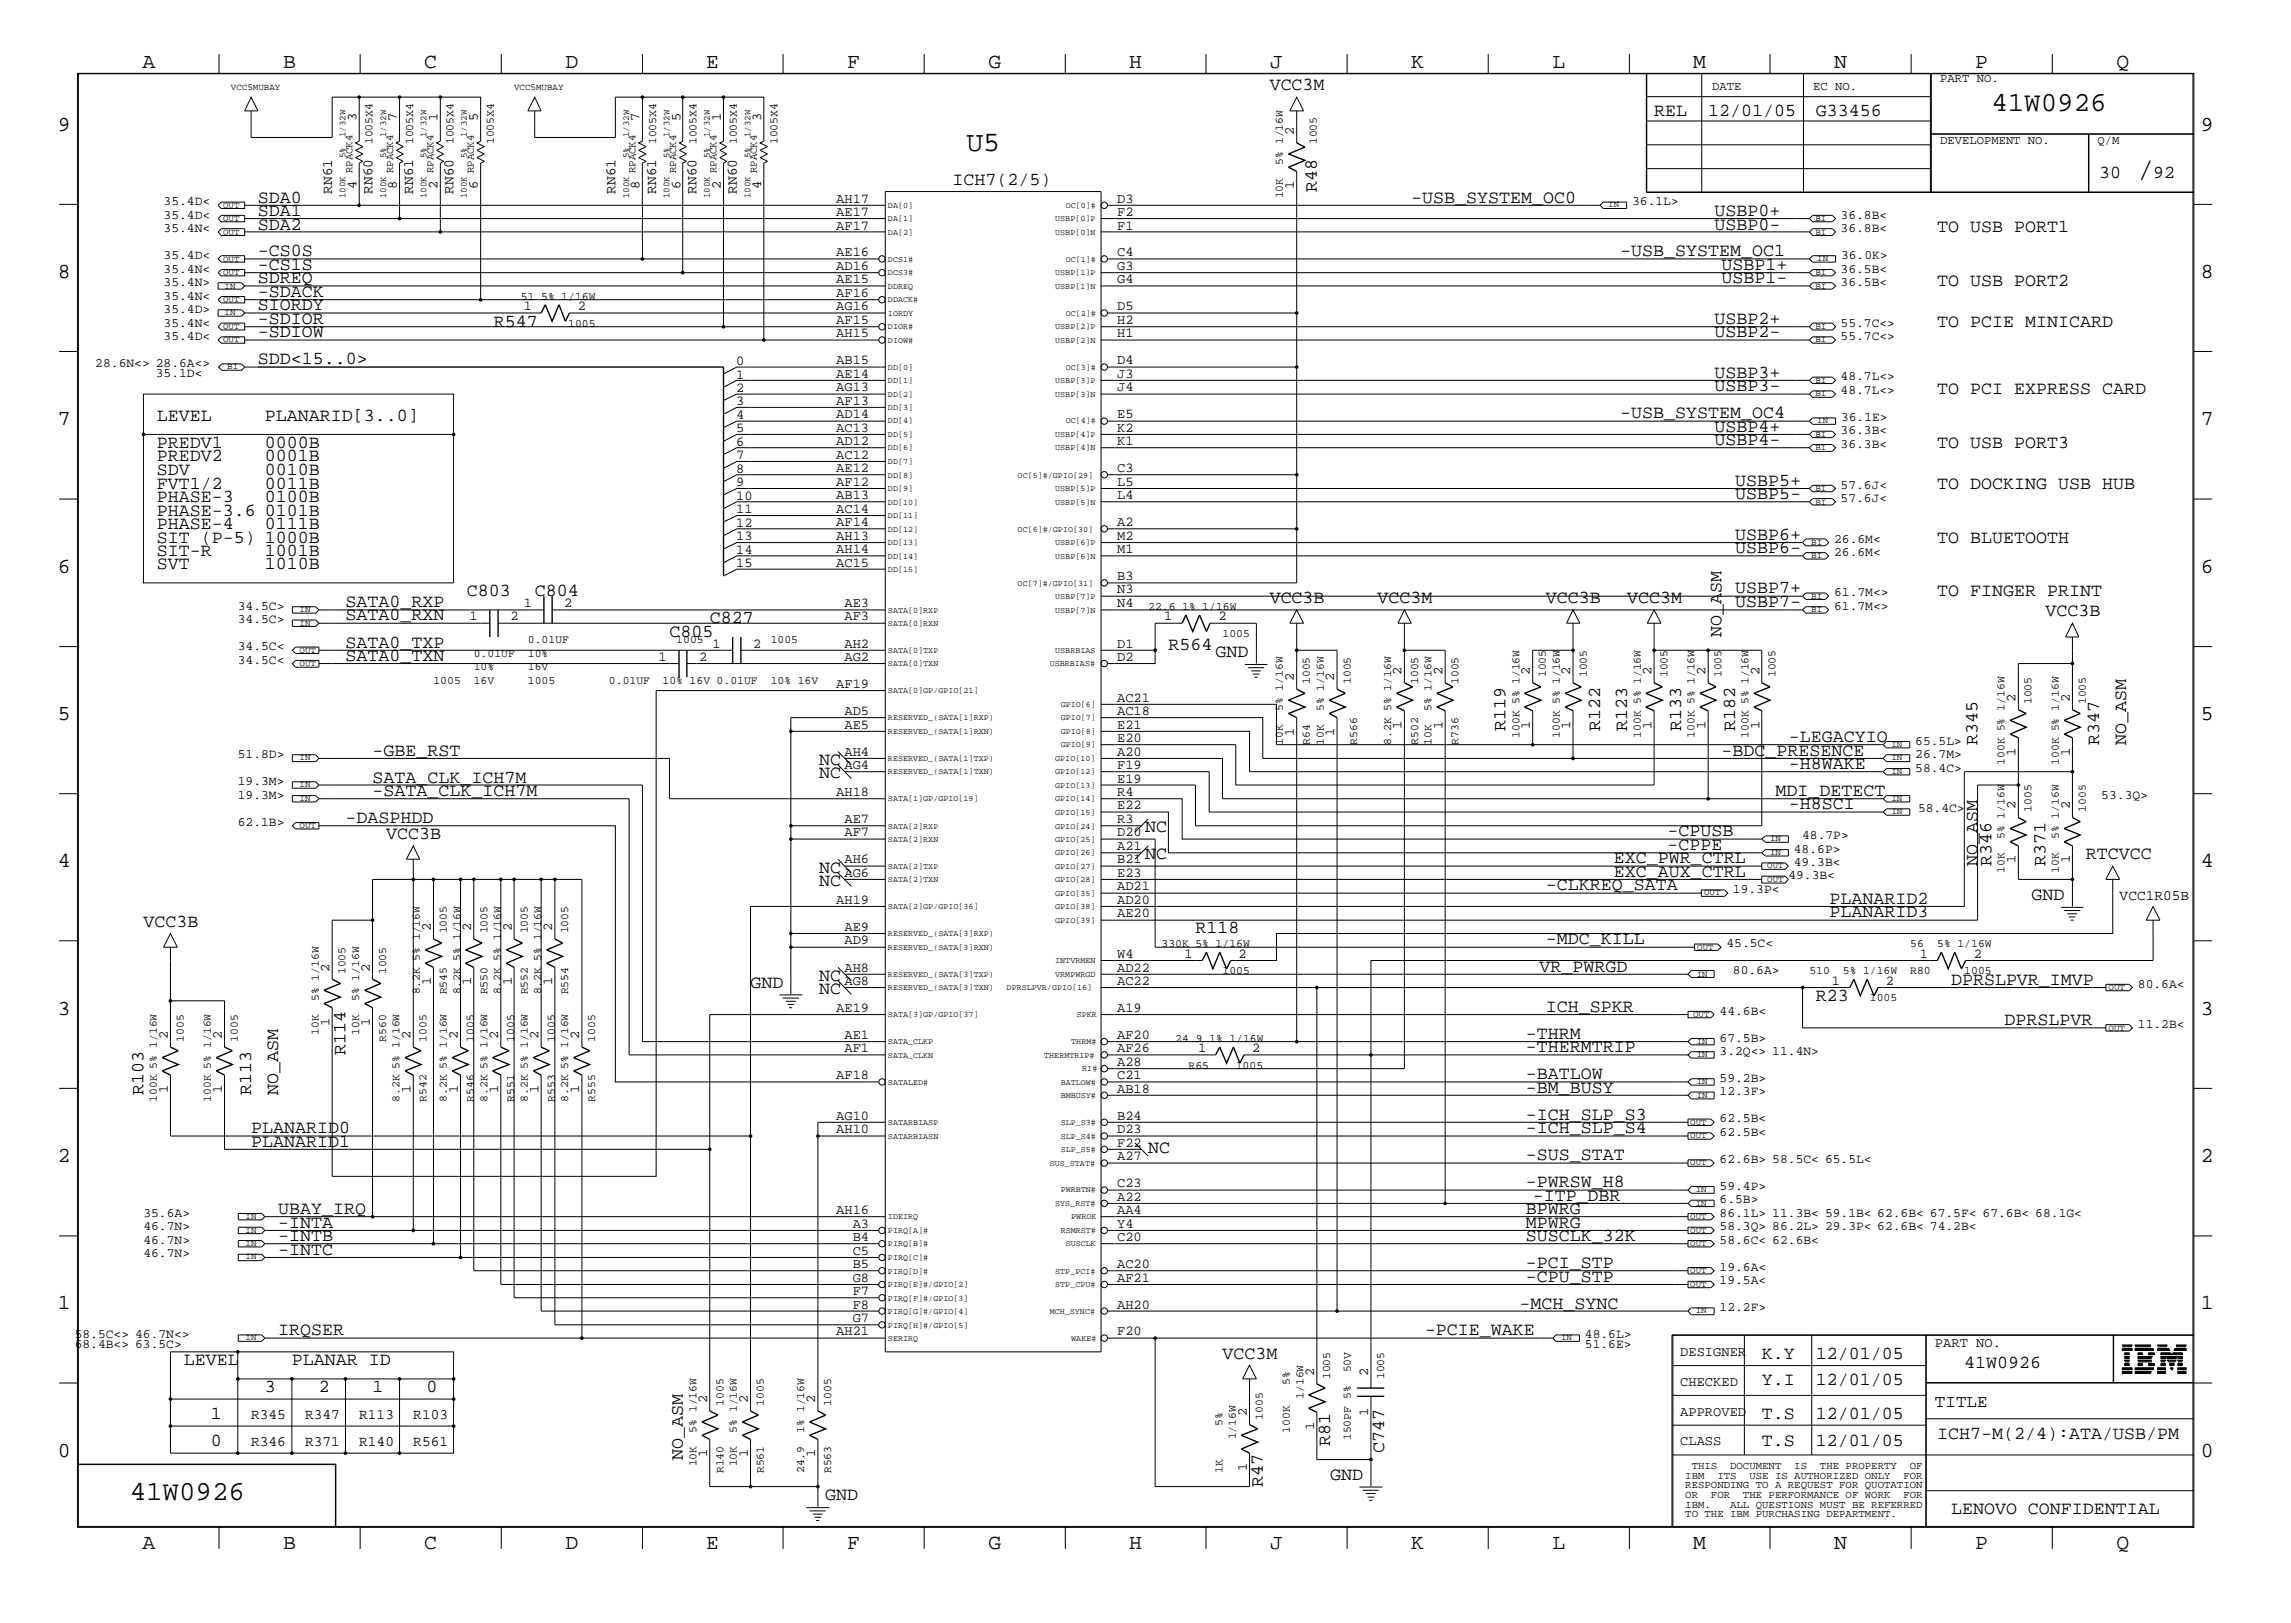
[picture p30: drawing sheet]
<svg xmlns="http://www.w3.org/2000/svg" width="423mm" height="300mm" viewBox="0 0 423 300" stroke-linecap="round" stroke-linejoin="round" font-family="sans-serif">
<defs><g id="words">
<g font-size="5.2">
<text x="178.6" y="27.9">U5</text>
<text x="395" y="32.9">/</text>
</g>
<g font-size="5.1">
<text x="368" y="20.5">41W0926</text>
<text x="24" y="277.2">41W0926</text>
</g>
<g font-size="4">
<text x="26.3" y="12.5">A</text>
<text x="52.3" y="12.5">B</text>
<text x="78.4" y="12.5">C</text>
<text x="104.5" y="12.5">D</text>
<text x="130.5" y="12.5">E</text>
<text x="156.5" y="12.5">F</text>
<text x="182.6" y="12.5">G</text>
<text x="208.6" y="12.5">H</text>
<text x="234.7" y="12.5">J</text>
<text x="260.8" y="12.5">K</text>
<text x="286.9" y="12.5">L</text>
<text x="312.8" y="12.5">M</text>
<text x="338.9" y="12.5">N</text>
<text x="365" y="12.5">P</text>
<text x="391.1" y="12.5">Q</text>
<text x="10.7" y="24.1">9</text>
<text x="406.7" y="24.1">9</text>
<text x="10.7" y="51.4">8</text>
<text x="406.7" y="51.4">8</text>
<text x="10.7" y="78.6">7</text>
<text x="406.7" y="78.6">7</text>
<text x="10.7" y="105.8">6</text>
<text x="406.7" y="105.8">6</text>
<text x="10.7" y="133.1">5</text>
<text x="406.7" y="133.1">5</text>
<text x="10.7" y="160.2">4</text>
<text x="406.7" y="160.2">4</text>
<text x="10.7" y="187.5">3</text>
<text x="406.7" y="187.5">3</text>
<text x="10.7" y="214.6">2</text>
<text x="406.7" y="214.6">2</text>
<text x="10.7" y="241.9">1</text>
<text x="406.7" y="241.9">1</text>
<text x="10.7" y="269.2">0</text>
<text x="406.7" y="269.2">0</text>
<text x="26.3" y="286.2">A</text>
<text x="52.3" y="286.2">B</text>
<text x="78.4" y="286.2">C</text>
<text x="104.5" y="286.2">D</text>
<text x="130.5" y="286.2">E</text>
<text x="156.5" y="286.2">F</text>
<text x="182.6" y="286.2">G</text>
<text x="208.6" y="286.2">H</text>
<text x="234.7" y="286.2">J</text>
<text x="260.8" y="286.2">K</text>
<text x="286.9" y="286.2">L</text>
<text x="312.8" y="286.2">M</text>
<text x="338.9" y="286.2">N</text>
<text x="365" y="286.2">P</text>
<text x="391.1" y="286.2">Q</text>
</g>
<g font-size="3.4">
<text x="234.6" y="16.7">VCC3M</text>
<text x="305.6" y="21.4">REL</text>
<text x="315.6" y="21.4">12/01/05</text>
<text x="335.5" y="21.4">G33456</text>
<text x="176" y="34.1">ICH7(2/5)</text>
<text x="243.3" y="35.4" transform="rotate(-90 243.3 35.4)">R48</text>
<text x="387.9" y="32.9">30</text>
<text x="397.8" y="32.9">92</text>
<text x="47.7" y="39.9">SDA1</text>
<text x="47.7" y="37.4">SDA0</text>
<text x="260.8" y="37.4">-USB_SYSTEM_OC0</text>
<text x="316.8" y="39.9">USBP0+</text>
<text x="47.7" y="42.4">SDA2</text>
<text x="47.7" y="47.3">-CS0S</text>
<text x="299.4" y="47.3">-USB_SYSTEM_OC1</text>
<text x="316.8" y="42.4">USBP0-</text>
<text x="358" y="42.8">TO USB PORT1</text>
<text x="47.7" y="52.3">SDREQ</text>
<text x="47.7" y="49.9">-CS1S</text>
<text x="318.1" y="52.3">USBP1-</text>
<text x="318.1" y="49.9">USBP1+</text>
<text x="358" y="52.8">TO USB PORT2</text>
<text x="47.7" y="57.3">SIORDY</text>
<text x="47.7" y="54.9">-SDACK</text>
<text x="47.7" y="59.9">-SDIOR</text>
<text x="316.8" y="59.9">USBP2+</text>
<text x="47.7" y="62.3">-SDIOW</text>
<text x="91.3" y="60.4">R547</text>
<text x="316.8" y="62.3">USBP2-</text>
<text x="358" y="60.4">TO PCIE MINICARD</text>
<text x="47.7" y="67.3">SDD&lt;15..0&gt;</text>
<text x="316.8" y="69.8">USBP3+</text>
<text x="29" y="77.8">LEVEL</text>
<text x="48.9" y="77.8">PLANARID[3..0]</text>
<text x="299.4" y="77.3">-USB_SYSTEM_OC4</text>
<text x="316.8" y="72.3">USBP3-</text>
<text x="358" y="72.8">TO PCI EXPRESS CARD</text>
<text x="29" y="82.7">PREDV1</text>
<text x="48.9" y="82.7">0000B</text>
<text x="316.8" y="82.3">USBP4-</text>
<text x="316.8" y="79.8">USBP4+</text>
<text x="358" y="82.7">TO USB PORT3</text>
<text x="29" y="87.7">SDV</text>
<text x="29" y="85.3">PREDV2</text>
<text x="48.9" y="85.3">0001B</text>
<text x="48.9" y="87.7">0010B</text>
<text x="320.6" y="89.7">USBP5+</text>
<text x="29" y="95.3">PHASE-3.6</text>
<text x="29" y="92.7">PHASE-3</text>
<text x="29" y="90.3">FVT1/2</text>
<text x="48.9" y="90.3">0011B</text>
<text x="48.9" y="92.7">0100B</text>
<text x="48.9" y="95.3">0101B</text>
<text x="320.6" y="92.2">USBP5-</text>
<text x="358" y="90.3">TO DOCKING USB HUB</text>
<text x="29" y="100.2">SIT (P-5) 1000B</text>
<text x="29" y="97.7">PHASE-4</text>
<text x="48.9" y="97.7">0111B</text>
<text x="320.6" y="99.7">USBP6+</text>
<text x="358" y="100.2">TO BLUETOOTH</text>
<text x="29" y="105.2">SVT</text>
<text x="29" y="102.7">SIT-R</text>
<text x="48.9" y="105.2">1010B</text>
<text x="48.9" y="102.7">1001B</text>
<text x="320.6" y="102.2">USBP6-</text>
<text x="63.8" y="112.2">SATA0_RXP</text>
<text x="86.3" y="110.2">C803</text>
<text x="98.8" y="110.2">C804</text>
<text x="234.6" y="111.4">VCC3B</text>
<text x="254.5" y="111.4">VCC3M</text>
<text x="285.7" y="111.4">VCC3B</text>
<text x="300.7" y="111.4">VCC3M</text>
<text x="320.6" y="112.2">USBP7-</text>
<text x="320.6" y="109.6">USBP7+</text>
<text x="358" y="110.2">TO FINGER PRINT</text>
<text x="378" y="113.9">VCC3B</text>
<text x="63.8" y="119.6">SATA0_TXP</text>
<text x="63.8" y="114.6">SATA0_RXN</text>
<text x="123.7" y="117.7">C805</text>
<text x="131.1" y="115.1">C827</text>
<text x="318.1" y="117.7" transform="rotate(-90 318.1 117.7)">NO_ASM</text>
<text x="63.8" y="122.2">SATA0_TXN</text>
<text x="215.9" y="120.1">R564</text>
<text x="224.6" y="121.4">GND</text>
<text x="278.2" y="135.1" transform="rotate(-90 278.2 135.1)">R119</text>
<text x="295.7" y="135.1" transform="rotate(-90 295.7 135.1)">R122</text>
<text x="300.7" y="135.1" transform="rotate(-90 300.7 135.1)">R123</text>
<text x="310.6" y="135.1" transform="rotate(-90 310.6 135.1)">R133</text>
<text x="320.6" y="135.1" transform="rotate(-90 320.6 135.1)">R182</text>
<text x="330.5" y="137.1">-LEGACYIO</text>
<text x="365.4" y="137.6" transform="rotate(-90 365.4 137.6)">R345</text>
<text x="387.9" y="137.6" transform="rotate(-90 387.9 137.6)">R347</text>
<text x="392.9" y="137.6" transform="rotate(-90 392.9 137.6)">NO_ASM</text>
<text x="68.8" y="139.6">-GBE_RST</text>
<text x="151.4" y="143.8">NC</text>
<text x="151.4" y="141.3">NC</text>
<text x="318.1" y="139.6">-BDC_PRESENCE</text>
<text x="330.5" y="142.1">-H8WAKE</text>
<text x="68.8" y="144.6">SATA_CLK_ICH7M</text>
<text x="68.8" y="147.1">-SATA_CLK_ICH7M</text>
<text x="328.1" y="147.1">MDI_DETECT</text>
<text x="330.5" y="149.5">-H8SCI</text>
<text x="63.8" y="152.1">-DASPHDD</text>
<text x="71.4" y="155">VCC3B</text>
<text x="211.6" y="153.8">NC</text>
<text x="308.1" y="154.5">-CPUSB</text>
<text x="151.4" y="161.2">NC</text>
<text x="211.6" y="158.7">NC</text>
<text x="298.2" y="159.5">EXC_PWR_CTRL</text>
<text x="308.1" y="157.1">-CPPE</text>
<text x="365.4" y="160" transform="rotate(-90 365.4 160)">NO_ASM</text>
<text x="368" y="160" transform="rotate(-90 368 160)">R346</text>
<text x="378" y="160" transform="rotate(-90 378 160)">R371</text>
<text x="385.4" y="158.7">RTCVCC</text>
<text x="151.4" y="163.7">NC</text>
<text x="285.7" y="164.5">-CLKREQ_SATA</text>
<text x="298.2" y="162.1">EXC_AUX_CTRL</text>
<text x="338.1" y="167">PLANARID2</text>
<text x="375.4" y="166.3">GND</text>
<text x="26.5" y="171.3">VCC3B</text>
<text x="220.9" y="172.5">R118</text>
<text x="338.1" y="169.5">PLANARID3</text>
<text x="284.5" y="179.5">VR_PWRGD</text>
<text x="285.7" y="174.5">-MDC_KILL</text>
<text x="138.7" y="182.5">GND</text>
<text x="151.4" y="183.6">NC</text>
<text x="151.4" y="181.2">NC</text>
<text x="335.5" y="184.9">R23</text>
<text x="360.5" y="181.9">DPRSLPVR_IMVP</text>
<text x="281.9" y="191.9">-THRM</text>
<text x="285.7" y="186.9">ICH_SPKR</text>
<text x="370.4" y="189.4">DPRSLPVR</text>
<text x="63.8" y="194.9" transform="rotate(-90 63.8 194.9)">R114</text>
<text x="281.9" y="194.4">-THERMTRIP</text>
<text x="26.5" y="202.4" transform="rotate(-90 26.5 202.4)">R103</text>
<text x="46.4" y="202.4" transform="rotate(-90 46.4 202.4)">R113</text>
<text x="51.4" y="202.4" transform="rotate(-90 51.4 202.4)">NO_ASM</text>
<text x="281.9" y="199.4">-BATLOW</text>
<text x="281.9" y="201.9">-BM_BUSY</text>
<text x="46.4" y="209.4">PLANARID0</text>
<text x="281.9" y="206.8">-ICH_SLP_S3</text>
<text x="281.9" y="209.4">-ICH_SLP_S4</text>
<text x="46.4" y="211.8">PLANARID1</text>
<text x="212.2" y="212.9">NC</text>
<text x="281.9" y="214.4">-SUS_STAT</text>
<text x="281.9" y="219.4">-PWRSW_H8</text>
<text x="283.2" y="221.8">-ITP_DBR</text>
<text x="51.4" y="226.8">-INTA</text>
<text x="51.4" y="224.4">UBAY_IRQ</text>
<text x="281.9" y="224.4">BPWRG</text>
<text x="281.9" y="226.8">MPWRG</text>
<text x="51.4" y="231.8">-INTC</text>
<text x="51.4" y="229.3">-INTB</text>
<text x="281.9" y="229.3">SUSCLK_32K</text>
<text x="281.9" y="234.3">-PCI_STP</text>
<text x="281.9" y="236.8">-CPU_STP</text>
<text x="280.8" y="241.8">-MCH_SYNC</text>
<text x="51.4" y="246.7">IRQSER</text>
<text x="225.9" y="251">VCC3M</text>
<text x="263.3" y="246.7">-PCIE_WAKE</text>
<text x="325.5" y="251">K.Y</text>
<text x="335.5" y="251">12/01/05</text>
<text x="34" y="252.2">LEVEL</text>
<text x="48.9" y="257.2">3</text>
<text x="53.9" y="252.2">PLANAR ID</text>
<text x="58.9" y="257.2">2</text>
<text x="68.8" y="257.2">1</text>
<text x="78.8" y="257.2">0</text>
<text x="325.5" y="255.9">Y.I</text>
<text x="335.5" y="255.9">12/01/05</text>
<text x="363" y="252.7">41W0926</text>
<text x="38.9" y="262.2">1</text>
<text x="325.5" y="262.2">T.S</text>
<text x="335.5" y="262.2">12/01/05</text>
<text x="38.9" y="267.2">0</text>
<text x="126.2" y="269.7" transform="rotate(-90 126.2 269.7)">NO_ASM</text>
<text x="245.8" y="267.2" transform="rotate(-90 245.8 267.2)">R81</text>
<text x="255.8" y="268.5" transform="rotate(-90 255.8 268.5)">C747</text>
<text x="325.5" y="267.2">T.S</text>
<text x="335.5" y="267.2">12/01/05</text>
<text x="358" y="265.9">ICH7-M(2/4):ATA/USB/PM</text>
<text x="233.3" y="274.7" transform="rotate(-90 233.3 274.7)">R47</text>
<text x="245.8" y="273.4">GND</text>
<text x="152.5" y="277.2">GND</text>
<text x="360.5" y="279.7">LENOVO CONFIDENTIAL</text>
</g>
<text font-size="3.2" x="357.5" y="260">TITLE</text>
<g font-size="2.7">
<text x="61.4" y="35.8" transform="rotate(-90 61.4 35.8)">RN61</text>
<text x="68.8" y="35.8" transform="rotate(-90 68.8 35.8)">RN60</text>
<text x="76.4" y="35.8" transform="rotate(-90 76.4 35.8)">RN61</text>
<text x="83.8" y="35.8" transform="rotate(-90 83.8 35.8)">RN60</text>
<text x="113.7" y="35.8" transform="rotate(-90 113.7 35.8)">RN61</text>
<text x="121.2" y="35.8" transform="rotate(-90 121.2 35.8)">RN61</text>
<text x="128.7" y="35.8" transform="rotate(-90 128.7 35.8)">RN60</text>
<text x="136.1" y="35.8" transform="rotate(-90 136.1 35.8)">RN60</text>
<text x="391.7" y="166.3">VCC1R05B</text>
<text x="46.4" y="262.2">R345</text>
<text x="56.4" y="262.2">R347</text>
<text x="66.4" y="262.2">R113</text>
<text x="76.4" y="262.2">R103</text>
<text x="46.4" y="267.2">R346</text>
<text x="56.4" y="267.2">R371</text>
<text x="66.4" y="267.2">R140</text>
<text x="76.4" y="267.2">R561</text>
</g>
<g font-size="2.5">
<text x="65.9" y="22.4" transform="rotate(-90 65.9 22.4)">3</text>
<text x="73.3" y="22.4" transform="rotate(-90 73.3 22.4)">7</text>
<text x="80.9" y="22.4" transform="rotate(-90 80.9 22.4)">1</text>
<text x="88.3" y="22.4" transform="rotate(-90 88.3 22.4)">5</text>
<text x="118.2" y="22.4" transform="rotate(-90 118.2 22.4)">7</text>
<text x="125.7" y="22.4" transform="rotate(-90 125.7 22.4)">5</text>
<text x="133.2" y="22.4" transform="rotate(-90 133.2 22.4)">1</text>
<text x="140.6" y="22.4" transform="rotate(-90 140.6 22.4)">3</text>
<text x="239.1" y="24.9" transform="rotate(-90 239.1 24.9)">2</text>
<text x="65.9" y="35" transform="rotate(-90 65.9 35)">4</text>
<text x="73.3" y="35" transform="rotate(-90 73.3 35)">8</text>
<text x="80.9" y="35" transform="rotate(-90 80.9 35)">2</text>
<text x="88.3" y="35" transform="rotate(-90 88.3 35)">6</text>
<text x="118.2" y="35" transform="rotate(-90 118.2 35)">8</text>
<text x="125.7" y="35" transform="rotate(-90 125.7 35)">6</text>
<text x="133.2" y="35" transform="rotate(-90 133.2 35)">2</text>
<text x="140.6" y="35" transform="rotate(-90 140.6 35)">4</text>
<text x="239.1" y="35" transform="rotate(-90 239.1 35)">1</text>
<text x="154.5" y="37.4">AH17</text>
<text x="154.5" y="39.9">AE17</text>
<text x="206.4" y="37.4">D3</text>
<text x="206.4" y="39.9">F2</text>
<text x="154.5" y="47.3">AE16</text>
<text x="154.5" y="42.4">AF17</text>
<text x="206.4" y="42.4">F1</text>
<text x="206.4" y="47.3">C4</text>
<text x="154.5" y="49.9">AD16</text>
<text x="154.5" y="52.3">AE15</text>
<text x="206.4" y="52.3">G4</text>
<text x="206.4" y="49.9">G3</text>
<text x="96.8" y="57.3">1</text>
<text x="106.8" y="57.3">2</text>
<text x="154.5" y="57.3">AG16</text>
<text x="154.5" y="54.9">AF16</text>
<text x="154.5" y="59.9">AF15</text>
<text x="206.4" y="59.9">H2</text>
<text x="206.4" y="57.3">D5</text>
<text x="154.5" y="62.3">AH15</text>
<text x="206.4" y="62.3">H1</text>
<text x="136.1" y="67.4">0</text>
<text x="136.1" y="69.9">1</text>
<text x="154.5" y="69.8">AE14</text>
<text x="154.5" y="67.3">AB15</text>
<text x="206.4" y="67.3">D4</text>
<text x="206.4" y="69.8">J3</text>
<text x="136.1" y="74.8">3</text>
<text x="136.1" y="72.4">2</text>
<text x="136.1" y="77.4">4</text>
<text x="154.5" y="72.3">AG13</text>
<text x="154.5" y="74.8">AF13</text>
<text x="154.5" y="77.3">AD14</text>
<text x="206.4" y="77.3">E5</text>
<text x="206.4" y="72.3">J4</text>
<text x="136.1" y="82.4">6</text>
<text x="136.1" y="79.8">5</text>
<text x="154.5" y="82.3">AD12</text>
<text x="154.5" y="79.8">AC13</text>
<text x="206.4" y="82.3">K1</text>
<text x="206.4" y="79.8">K2</text>
<text x="136.1" y="87.4">8</text>
<text x="136.1" y="84.8">7</text>
<text x="136.1" y="89.8">9</text>
<text x="154.5" y="87.2">AE12</text>
<text x="154.5" y="89.7">AF12</text>
<text x="154.5" y="84.8">AC12</text>
<text x="206.4" y="87.2">C3</text>
<text x="206.4" y="89.7">L5</text>
<text x="136.1" y="92.4">10</text>
<text x="136.1" y="94.8">11</text>
<text x="154.5" y="92.2">AB13</text>
<text x="154.5" y="94.7">AC14</text>
<text x="206.4" y="92.2">L4</text>
<text x="136.1" y="97.3">12</text>
<text x="136.1" y="99.8">13</text>
<text x="154.5" y="99.7">AH13</text>
<text x="154.5" y="97.2">AF14</text>
<text x="206.4" y="97.2">A2</text>
<text x="206.4" y="99.7">M2</text>
<text x="136.1" y="102.3">14</text>
<text x="136.1" y="104.8">15</text>
<text x="154.5" y="102.2">AH14</text>
<text x="154.5" y="104.7">AC15</text>
<text x="206.4" y="107.2">B3</text>
<text x="206.4" y="102.2">M1</text>
<text x="96.8" y="112.2">1</text>
<text x="104.2" y="112.2">2</text>
<text x="156" y="112.2">AE3</text>
<text x="206.4" y="112.2">N4</text>
<text x="206.4" y="109.6">N3</text>
<text x="86.8" y="114.6">1</text>
<text x="94.3" y="114.6">2</text>
<text x="131.7" y="119.6">1</text>
<text x="139.2" y="119.6">2</text>
<text x="156" y="119.6">AH2</text>
<text x="156" y="114.6">AF3</text>
<text x="206.4" y="119.6">D1</text>
<text x="215.1" y="114.6">1</text>
<text x="225.1" y="114.6">2</text>
<text x="121.7" y="122.2">1</text>
<text x="129.2" y="122.2">2</text>
<text x="156" y="122.2">AG2</text>
<text x="206.4" y="122.2">D2</text>
<text x="239.1" y="125.9" transform="rotate(-90 239.1 125.9)">2</text>
<text x="246.5" y="125.9" transform="rotate(-90 246.5 125.9)">2</text>
<text x="259" y="124.6" transform="rotate(-90 259 124.6)">2</text>
<text x="266.5" y="124.6" transform="rotate(-90 266.5 124.6)">2</text>
<text x="282.7" y="124.6" transform="rotate(-90 282.7 124.6)">2</text>
<text x="290.2" y="124.6" transform="rotate(-90 290.2 124.6)">2</text>
<text x="305.1" y="124.6" transform="rotate(-90 305.1 124.6)">2</text>
<text x="315.1" y="124.6" transform="rotate(-90 315.1 124.6)">2</text>
<text x="325.1" y="124.6" transform="rotate(-90 325.1 124.6)">2</text>
<text x="154.5" y="127.1">AF19</text>
<text x="206.4" y="129.6">AC21</text>
<text x="372.4" y="129.6" transform="rotate(-90 372.4 129.6)">2</text>
<text x="382.4" y="129.6" transform="rotate(-90 382.4 129.6)">2</text>
<text x="156" y="132.1">AD5</text>
<text x="156" y="134.6">AE5</text>
<text x="206.4" y="134.6">E21</text>
<text x="206.4" y="137.1">E20</text>
<text x="206.4" y="132.1">AC18</text>
<text x="239.1" y="135.9" transform="rotate(-90 239.1 135.9)">1</text>
<text x="246.5" y="135.9" transform="rotate(-90 246.5 135.9)">1</text>
<text x="259" y="134.6" transform="rotate(-90 259 134.6)">1</text>
<text x="266.5" y="134.6" transform="rotate(-90 266.5 134.6)">1</text>
<text x="282.7" y="134.6" transform="rotate(-90 282.7 134.6)">1</text>
<text x="290.2" y="134.6" transform="rotate(-90 290.2 134.6)">1</text>
<text x="305.1" y="134.6" transform="rotate(-90 305.1 134.6)">1</text>
<text x="315.1" y="134.6" transform="rotate(-90 315.1 134.6)">1</text>
<text x="325.1" y="134.6" transform="rotate(-90 325.1 134.6)">1</text>
<text x="156" y="139.6">AH4</text>
<text x="156" y="142.1">AG4</text>
<text x="206.4" y="142.1">F19</text>
<text x="206.4" y="139.6">A20</text>
<text x="372.4" y="139.6" transform="rotate(-90 372.4 139.6)">1</text>
<text x="382.4" y="139.6" transform="rotate(-90 382.4 139.6)">1</text>
<text x="154.5" y="147.1">AH18</text>
<text x="206.4" y="144.6">E19</text>
<text x="206.4" y="149.5">E22</text>
<text x="206.4" y="147.1">R4</text>
<text x="372.4" y="149.5" transform="rotate(-90 372.4 149.5)">2</text>
<text x="382.4" y="149.5" transform="rotate(-90 382.4 149.5)">2</text>
<text x="156" y="154.5">AF7</text>
<text x="156" y="152.1">AE7</text>
<text x="206.4" y="152.1">R3</text>
<text x="206.4" y="154.5">D20</text>
<text x="156" y="159.5">AH6</text>
<text x="206.4" y="159.5">B21</text>
<text x="206.4" y="157.1">A21</text>
<text x="372.4" y="159.5" transform="rotate(-90 372.4 159.5)">1</text>
<text x="382.4" y="159.5" transform="rotate(-90 382.4 159.5)">1</text>
<text x="154.5" y="167">AH19</text>
<text x="156" y="162.1">AG6</text>
<text x="206.4" y="162.1">E23</text>
<text x="206.4" y="167">AD20</text>
<text x="206.4" y="164.5">AD21</text>
<text x="79.6" y="172" transform="rotate(-90 79.6 172)">2</text>
<text x="87" y="172" transform="rotate(-90 87 172)">2</text>
<text x="94.6" y="172" transform="rotate(-90 94.6 172)">2</text>
<text x="102" y="172" transform="rotate(-90 102 172)">2</text>
<text x="156" y="172">AE9</text>
<text x="206.4" y="169.5">AE20</text>
<text x="60.9" y="179.5" transform="rotate(-90 60.9 179.5)">2</text>
<text x="68.3" y="179.5" transform="rotate(-90 68.3 179.5)">2</text>
<text x="156" y="179.5">AH8</text>
<text x="156" y="174.5">AD9</text>
<text x="206.4" y="179.5">AD22</text>
<text x="206.4" y="177">W4</text>
<text x="218.9" y="177">1</text>
<text x="228.9" y="177">2</text>
<text x="354.8" y="177">1</text>
<text x="364.7" y="177">2</text>
<text x="79.6" y="181.9" transform="rotate(-90 79.6 181.9)">1</text>
<text x="87" y="181.9" transform="rotate(-90 87 181.9)">1</text>
<text x="94.6" y="181.9" transform="rotate(-90 94.6 181.9)">1</text>
<text x="102" y="181.9" transform="rotate(-90 102 181.9)">1</text>
<text x="156" y="181.9">AG8</text>
<text x="206.4" y="181.9">AC22</text>
<text x="338.5" y="181.9">1</text>
<text x="348.5" y="181.9">2</text>
<text x="31" y="191.9" transform="rotate(-90 31 191.9)">2</text>
<text x="41" y="191.9" transform="rotate(-90 41 191.9)">2</text>
<text x="60.9" y="189.5" transform="rotate(-90 60.9 189.5)">1</text>
<text x="68.3" y="189.5" transform="rotate(-90 68.3 189.5)">1</text>
<text x="75.9" y="191.9" transform="rotate(-90 75.9 191.9)">2</text>
<text x="84.6" y="191.9" transform="rotate(-90 84.6 191.9)">2</text>
<text x="92" y="191.9" transform="rotate(-90 92 191.9)">2</text>
<text x="99.5" y="191.9" transform="rotate(-90 99.5 191.9)">2</text>
<text x="107" y="191.9" transform="rotate(-90 107 191.9)">2</text>
<text x="154.5" y="186.9">AE19</text>
<text x="156" y="191.9">AE1</text>
<text x="206.4" y="186.9">A19</text>
<text x="206.4" y="191.9">AF20</text>
<text x="156" y="194.4">AF1</text>
<text x="206.4" y="196.9">A28</text>
<text x="206.4" y="194.4">AF26</text>
<text x="221.4" y="194.4">1</text>
<text x="231.4" y="194.4">2</text>
<text x="31" y="201.9" transform="rotate(-90 31 201.9)">1</text>
<text x="41" y="201.9" transform="rotate(-90 41 201.9)">1</text>
<text x="75.9" y="201.9" transform="rotate(-90 75.9 201.9)">1</text>
<text x="84.6" y="201.9" transform="rotate(-90 84.6 201.9)">1</text>
<text x="92" y="201.9" transform="rotate(-90 92 201.9)">1</text>
<text x="99.5" y="201.9" transform="rotate(-90 99.5 201.9)">1</text>
<text x="107" y="201.9" transform="rotate(-90 107 201.9)">1</text>
<text x="154.5" y="199.4">AF18</text>
<text x="206.4" y="201.9">AB18</text>
<text x="206.4" y="199.4">C21</text>
<text x="154.5" y="209.4">AH10</text>
<text x="154.5" y="206.8">AG10</text>
<text x="206.4" y="209.4">D23</text>
<text x="206.4" y="206.8">B24</text>
<text x="206.4" y="214.4">A27</text>
<text x="206.4" y="211.8">F22</text>
<text x="206.4" y="219.4">C23</text>
<text x="206.4" y="221.8">A22</text>
<text x="154.5" y="224.4">AH16</text>
<text x="157.6" y="226.8">A3</text>
<text x="206.4" y="224.4">AA4</text>
<text x="206.4" y="226.8">Y4</text>
<text x="157.6" y="231.8">C5</text>
<text x="157.6" y="229.3">B4</text>
<text x="206.4" y="229.3">C20</text>
<text x="157.6" y="236.8">G8</text>
<text x="157.6" y="239.3">F7</text>
<text x="157.6" y="234.3">B5</text>
<text x="206.4" y="236.8">AF21</text>
<text x="206.4" y="234.3">AC20</text>
<text x="157.6" y="244.3">G7</text>
<text x="157.6" y="241.8">F8</text>
<text x="206.4" y="241.8">AH20</text>
<text x="154.5" y="246.7">AH21</text>
<text x="206.4" y="246.7">F20</text>
<text x="310.5" y="250.6">DESIGNER</text>
<text x="357.5" y="248.8">PART NO.</text>
<text x="242.8" y="254.3" transform="rotate(-90 242.8 254.3)">2</text>
<text x="252.8" y="254.3" transform="rotate(-90 252.8 254.3)">2</text>
<text x="310.5" y="256.1">CHECKED</text>
<text x="130.6" y="259.2" transform="rotate(-90 130.6 259.2)">2</text>
<text x="138.2" y="259.2" transform="rotate(-90 138.2 259.2)">2</text>
<text x="150.6" y="259.2" transform="rotate(-90 150.6 259.2)">2</text>
<text x="230.4" y="261.7" transform="rotate(-90 230.4 261.7)">2</text>
<text x="252.8" y="261.7" transform="rotate(-90 252.8 261.7)">1</text>
<text x="310.5" y="261.5">APPROVED</text>
<text x="130.6" y="269.2" transform="rotate(-90 130.6 269.2)">1</text>
<text x="138.2" y="269.2" transform="rotate(-90 138.2 269.2)">1</text>
<text x="150.6" y="269.2" transform="rotate(-90 150.6 269.2)">1</text>
<text x="242.8" y="264.2" transform="rotate(-90 242.8 264.2)">1</text>
<text x="310.5" y="267">CLASS</text>
<text x="230.4" y="271.7" transform="rotate(-90 230.4 271.7)">1</text>
</g>
<g font-size="2.4">
<text x="30.2" y="40.4">35.4D&lt;</text>
<text x="30.2" y="37.9">35.4D&lt;</text>
<text x="301.6" y="37.9">36.1L&gt;</text>
<text x="340.1" y="40.4">36.8B&lt;</text>
<text x="30.2" y="42.8">35.4N&lt;</text>
<text x="30.2" y="47.8">35.4D&lt;</text>
<text x="340.1" y="42.8">36.8B&lt;</text>
<text x="340.2" y="47.8">36.0K&gt;</text>
<text x="30.2" y="52.8">35.4N&gt;</text>
<text x="30.2" y="50.4">35.4N&lt;</text>
<text x="340.1" y="52.8">36.5B&lt;</text>
<text x="340.1" y="50.4">36.5B&lt;</text>
<text x="30.2" y="57.8">35.4D&gt;</text>
<text x="30.2" y="55.4">35.4N&lt;</text>
<text x="30.2" y="62.8">35.4D&lt;</text>
<text x="30.2" y="60.4">35.4N&lt;</text>
<text x="340.1" y="60.4">55.7C&lt;&gt;</text>
<text x="340.1" y="62.8">55.7C&lt;&gt;</text>
<text x="17.6" y="67.8">28.6N&lt;&gt; 28.6A&lt;&gt;</text>
<text x="28.8" y="69.6">35.1D&lt;</text>
<text x="340.1" y="70.3">48.7L&lt;&gt;</text>
<text x="340.1" y="72.8">48.7L&lt;&gt;</text>
<text x="340.2" y="77.8">36.1E&gt;</text>
<text x="340.1" y="82.7">36.3B&lt;</text>
<text x="340.1" y="80.3">36.3B&lt;</text>
<text x="340.1" y="90.3">57.6J&lt;</text>
<text x="340.1" y="92.7">57.6J&lt;</text>
<text x="338.9" y="100.2">26.6M&lt;</text>
<text x="338.9" y="102.7">26.6M&lt;</text>
<text x="43.9" y="112.7">34.5C&gt;</text>
<text x="338.9" y="112.7">61.7M&lt;&gt;</text>
<text x="338.9" y="110.2">61.7M&lt;&gt;</text>
<text x="43.9" y="115.1">34.5C&gt;</text>
<text x="43.9" y="120.1">34.5C&lt;</text>
<text x="43.9" y="122.6">34.5C&lt;</text>
<text x="353.9" y="137.6">65.5L&gt;</text>
<text x="43.9" y="140.1">51.8D&gt;</text>
<text x="353.9" y="142.6">58.4C&gt;</text>
<text x="353.9" y="140.1">26.7M&gt;</text>
<text x="43.9" y="145">19.3M&gt;</text>
<text x="43.9" y="147.6">19.3M&gt;</text>
<text x="388.3" y="147.6">53.3Q&gt;</text>
<text x="43.9" y="152.6">62.1B&gt;</text>
<text x="333" y="155">48.7P&gt;</text>
<text x="354.4" y="150">58.4C&gt;</text>
<text x="331.5" y="157.6">48.6P&gt;</text>
<text x="331.5" y="160">49.3B&lt;</text>
<text x="320.2" y="165">19.3P&lt;</text>
<text x="330.5" y="162.5">49.3B&lt;</text>
<text x="319" y="175">45.5C&lt;</text>
<text x="320.2" y="180">80.6A&gt;</text>
<text x="395.1" y="182.5">80.6A&lt;</text>
<text x="317.8" y="187.5">44.6B&lt;</text>
<text x="395.1" y="189.9">11.2B&lt;</text>
<text x="317.8" y="192.4">67.5B&gt;</text>
<text x="317.8" y="194.9">3.2Q&lt;&gt; 11.4N&gt;</text>
<text x="317.8" y="199.9">59.2B&gt;</text>
<text x="317.8" y="202.4">12.3F&gt;</text>
<text x="317.8" y="207.3">62.5B&lt;</text>
<text x="317.8" y="209.9">62.5B&lt;</text>
<text x="317.8" y="214.9">62.6B&gt; 58.5C&lt; 65.5L&lt;</text>
<text x="317.8" y="219.9">59.4P&gt;</text>
<text x="26.5" y="227.3">46.7N&gt;</text>
<text x="26.5" y="224.8">35.6A&gt;</text>
<text x="317.8" y="224.8">86.1L&gt; 11.3B&lt; 59.1B&lt; 62.6B&lt; 67.5F&lt; 67.6B&lt; 68.1G&lt;</text>
<text x="317.8" y="222.3">6.5B&gt;</text>
<text x="317.8" y="227.3">58.3Q&gt; 86.2L&gt; 29.3P&lt; 62.6B&lt; 74.2B&lt;</text>
<text x="26.5" y="232.3">46.7N&gt;</text>
<text x="26.5" y="229.8">46.7N&gt;</text>
<text x="317.8" y="229.8">58.6C&lt; 62.6B&lt;</text>
<text x="317.8" y="234.8">19.6A&lt;</text>
<text x="317.8" y="237.3">19.5A&lt;</text>
<text x="317.8" y="242.2">12.2F&gt;</text>
<text x="13.8" y="249.1">68.4B&lt;&gt; 63.5C&gt;</text>
<text x="13.8" y="247.2">58.5C&lt;&gt; 46.7N&lt;&gt;</text>
<text x="292.9" y="249.1">51.6E&gt;</text>
<text x="292.9" y="247.2">48.6L&gt;</text>
</g>
<g font-size="2.3">
<text x="316.4" y="16.7">DATE</text>
<text x="335" y="16.7">EC NO.</text>
<text x="358.5" y="15.2">PART NO.</text>
<text x="358.5" y="26.6">DEVELOPMENT NO.</text>
<text x="387.6" y="26.6">Q/M</text>
</g>
<g font-size="2.1">
<text x="68.8" y="26.7" transform="rotate(-90 68.8 26.7)">1005X4</text>
<text x="76.4" y="26.7" transform="rotate(-90 76.4 26.7)">1005X4</text>
<text x="83.8" y="26.7" transform="rotate(-90 83.8 26.7)">1005X4</text>
<text x="91.3" y="26.7" transform="rotate(-90 91.3 26.7)">1005X4</text>
<text x="121.2" y="26.7" transform="rotate(-90 121.2 26.7)">1005X4</text>
<text x="128.7" y="26.7" transform="rotate(-90 128.7 26.7)">1005X4</text>
<text x="136.1" y="26.7" transform="rotate(-90 136.1 26.7)">1005X4</text>
<text x="143.7" y="26.7" transform="rotate(-90 143.7 26.7)">1005X4</text>
<text x="243.3" y="26.7" transform="rotate(-90 243.3 26.7)">1005</text>
<text x="237.1" y="30.4" transform="rotate(-90 237.1 30.4)">5% 1/16W</text>
<text x="237.1" y="36.7" transform="rotate(-90 237.1 36.7)">10K</text>
<text x="96.3" y="55.4">51</text>
<text x="100" y="55.4">5% 1/16W</text>
<text x="105" y="60.4">1005</text>
<text x="212.2" y="112.7">22.6</text>
<text x="218.4" y="112.7">1% 1/16W</text>
<text x="97.5" y="118.9">0.01UF</text>
<text x="125" y="118.9">1005</text>
<text x="142.4" y="118.9">1005</text>
<text x="225.9" y="117.7">1005</text>
<text x="87.5" y="123.9">10%</text>
<text x="87.5" y="121.4">0.01UF</text>
<text x="97.5" y="123.9">16V</text>
<text x="97.5" y="121.4">10%</text>
<text x="285.7" y="125.1" transform="rotate(-90 285.7 125.1)">1005</text>
<text x="293.2" y="125.1" transform="rotate(-90 293.2 125.1)">1005</text>
<text x="308.1" y="125.1" transform="rotate(-90 308.1 125.1)">1005</text>
<text x="318.1" y="125.1" transform="rotate(-90 318.1 125.1)">1005</text>
<text x="328.1" y="125.1" transform="rotate(-90 328.1 125.1)">1005</text>
<text x="80.1" y="126.4">1005</text>
<text x="87.5" y="126.4">16V</text>
<text x="97.5" y="126.4">1005</text>
<text x="112.5" y="126.4">0.01UF</text>
<text x="122.4" y="126.4">10% 16V 0.01UF</text>
<text x="142.4" y="126.4">10% 16V</text>
<text x="237.1" y="131.3" transform="rotate(-90 237.1 131.3)">5% 1/16W</text>
<text x="242.1" y="126.4" transform="rotate(-90 242.1 126.4)">1005</text>
<text x="244.6" y="131.3" transform="rotate(-90 244.6 131.3)">5% 1/16W</text>
<text x="249.6" y="126.4" transform="rotate(-90 249.6 126.4)">1005</text>
<text x="262" y="126.4" transform="rotate(-90 262 126.4)">1005</text>
<text x="264.5" y="131.3" transform="rotate(-90 264.5 131.3)">5% 1/16W</text>
<text x="269.5" y="126.4" transform="rotate(-90 269.5 126.4)">1005</text>
<text x="375.4" y="130.1" transform="rotate(-90 375.4 130.1)">1005</text>
<text x="385.4" y="130.1" transform="rotate(-90 385.4 130.1)">1005</text>
<text x="237.1" y="137.6" transform="rotate(-90 237.1 137.6)">10K</text>
<text x="242.1" y="137.6" transform="rotate(-90 242.1 137.6)">R64</text>
<text x="244.6" y="137.6" transform="rotate(-90 244.6 137.6)">10K</text>
<text x="250.8" y="137.6" transform="rotate(-90 250.8 137.6)">R566</text>
<text x="257" y="137.6" transform="rotate(-90 257 137.6)">8.2K 5% 1/16W</text>
<text x="262" y="137.6" transform="rotate(-90 262 137.6)">R502</text>
<text x="264.5" y="137.6" transform="rotate(-90 264.5 137.6)">10K</text>
<text x="269.5" y="137.6" transform="rotate(-90 269.5 137.6)">R736</text>
<text x="280.8" y="136.3" transform="rotate(-90 280.8 136.3)">100K 5% 1/16W</text>
<text x="288.2" y="136.3" transform="rotate(-90 288.2 136.3)">100K 5% 1/16W</text>
<text x="303.2" y="136.3" transform="rotate(-90 303.2 136.3)">100K 5% 1/16W</text>
<text x="313.1" y="136.3" transform="rotate(-90 313.1 136.3)">100K 5% 1/16W</text>
<text x="323.1" y="136.3" transform="rotate(-90 323.1 136.3)">100K 5% 1/16W</text>
<text x="370.4" y="141.3" transform="rotate(-90 370.4 141.3)">100K 5% 1/16W</text>
<text x="380.4" y="141.3" transform="rotate(-90 380.4 141.3)">100K 5% 1/16W</text>
<text x="370.4" y="155" transform="rotate(-90 370.4 155)">5% 1/16W</text>
<text x="375.4" y="150" transform="rotate(-90 375.4 150)">1005</text>
<text x="380.4" y="155" transform="rotate(-90 380.4 155)">5% 1/16W</text>
<text x="385.4" y="150" transform="rotate(-90 385.4 150)">1005</text>
<text x="370.4" y="161.3" transform="rotate(-90 370.4 161.3)">10K</text>
<text x="380.4" y="161.3" transform="rotate(-90 380.4 161.3)">10K</text>
<text x="82.5" y="172.5" transform="rotate(-90 82.5 172.5)">1005</text>
<text x="90.1" y="172.5" transform="rotate(-90 90.1 172.5)">1005</text>
<text x="97.5" y="172.5" transform="rotate(-90 97.5 172.5)">1005</text>
<text x="105" y="172.5" transform="rotate(-90 105 172.5)">1005</text>
<text x="214.6" y="175">330K 5% 1/16W</text>
<text x="353" y="175">56</text>
<text x="358" y="175">5% 1/16W</text>
<text x="58.9" y="184.9" transform="rotate(-90 58.9 184.9)">5% 1/16W</text>
<text x="63.8" y="180" transform="rotate(-90 63.8 180)">1005</text>
<text x="66.4" y="184.9" transform="rotate(-90 66.4 184.9)">5% 1/16W</text>
<text x="71.4" y="180" transform="rotate(-90 71.4 180)">1005</text>
<text x="77.6" y="183.7" transform="rotate(-90 77.6 183.7)">8.2K 5% 1/16W</text>
<text x="82.5" y="183.7" transform="rotate(-90 82.5 183.7)">R545</text>
<text x="85.1" y="183.7" transform="rotate(-90 85.1 183.7)">8.2K 5% 1/16W</text>
<text x="90.1" y="183.7" transform="rotate(-90 90.1 183.7)">R550</text>
<text x="92.5" y="183.7" transform="rotate(-90 92.5 183.7)">8.2K 5% 1/16W</text>
<text x="97.5" y="183.7" transform="rotate(-90 97.5 183.7)">R552</text>
<text x="100" y="183.7" transform="rotate(-90 100 183.7)">8.2K 5% 1/16W</text>
<text x="105" y="183.7" transform="rotate(-90 105 183.7)">R554</text>
<text x="225.9" y="180">1005</text>
<text x="334.3" y="180">510</text>
<text x="340.5" y="180">5% 1/16W</text>
<text x="345.5" y="184.9">1005</text>
<text x="353" y="180">R80</text>
<text x="363" y="180">1005</text>
<text x="58.9" y="191.2" transform="rotate(-90 58.9 191.2)">10K</text>
<text x="66.4" y="191.2" transform="rotate(-90 66.4 191.2)">10K</text>
<text x="34" y="192.4" transform="rotate(-90 34 192.4)">1005</text>
<text x="43.9" y="192.4" transform="rotate(-90 43.9 192.4)">1005</text>
<text x="71.4" y="192.4" transform="rotate(-90 71.4 192.4)">R560</text>
<text x="78.8" y="192.4" transform="rotate(-90 78.8 192.4)">1005</text>
<text x="87.5" y="192.4" transform="rotate(-90 87.5 192.4)">1005</text>
<text x="95" y="192.4" transform="rotate(-90 95 192.4)">1005</text>
<text x="102.5" y="192.4" transform="rotate(-90 102.5 192.4)">1005</text>
<text x="110" y="192.4" transform="rotate(-90 110 192.4)">1005</text>
<text x="217.2" y="192.4">24.9</text>
<text x="219.6" y="197.4">R65</text>
<text x="223.4" y="192.4">1% 1/16W</text>
<text x="228.3" y="197.4">1005</text>
<text x="29" y="203.6" transform="rotate(-90 29 203.6)">100K 5% 1/16W</text>
<text x="38.9" y="203.6" transform="rotate(-90 38.9 203.6)">100K 5% 1/16W</text>
<text x="73.8" y="203.6" transform="rotate(-90 73.8 203.6)">8.2K 5% 1/16W</text>
<text x="78.8" y="203.6" transform="rotate(-90 78.8 203.6)">R542</text>
<text x="82.5" y="203.6" transform="rotate(-90 82.5 203.6)">8.2K 5% 1/16W</text>
<text x="87.5" y="203.6" transform="rotate(-90 87.5 203.6)">R546</text>
<text x="90.1" y="203.6" transform="rotate(-90 90.1 203.6)">8.2K 5% 1/16W</text>
<text x="95" y="203.6" transform="rotate(-90 95 203.6)">R551</text>
<text x="97.5" y="203.6" transform="rotate(-90 97.5 203.6)">8.2K 5% 1/16W</text>
<text x="102.5" y="203.6" transform="rotate(-90 102.5 203.6)">R553</text>
<text x="105" y="203.6" transform="rotate(-90 105 203.6)">8.2K 5% 1/16W</text>
<text x="110" y="203.6" transform="rotate(-90 110 203.6)">R555</text>
<text x="238.3" y="255.9" transform="rotate(-90 238.3 255.9)">5%</text>
<text x="245.8" y="254.8" transform="rotate(-90 245.8 254.8)">1005</text>
<text x="249.6" y="253.6" transform="rotate(-90 249.6 253.6)">50V</text>
<text x="255.8" y="254.8" transform="rotate(-90 255.8 254.8)">1005</text>
<text x="133.7" y="259.8" transform="rotate(-90 133.7 259.8)">1005</text>
<text x="141.1" y="259.8" transform="rotate(-90 141.1 259.8)">1005</text>
<text x="153.6" y="259.8" transform="rotate(-90 153.6 259.8)">1005</text>
<text x="225.9" y="263.5" transform="rotate(-90 225.9 263.5)">5%</text>
<text x="233.3" y="262.3" transform="rotate(-90 233.3 262.3)">1005</text>
<text x="240.9" y="258.5" transform="rotate(-90 240.9 258.5)">1/16W</text>
<text x="128.7" y="264.7" transform="rotate(-90 128.7 264.7)">5% 1/16W</text>
<text x="136.1" y="264.7" transform="rotate(-90 136.1 264.7)">5% 1/16W</text>
<text x="148.6" y="264.7" transform="rotate(-90 148.6 264.7)">1% 1/16W</text>
<text x="228.3" y="265.9" transform="rotate(-90 228.3 265.9)">1/16W</text>
<text x="238.3" y="264.7" transform="rotate(-90 238.3 264.7)">100K</text>
<text x="249.6" y="266.1" transform="rotate(-90 249.6 266.1)">150PF 5%</text>
<text x="128.7" y="270.9" transform="rotate(-90 128.7 270.9)">10K</text>
<text x="133.7" y="272.2" transform="rotate(-90 133.7 272.2)">R140</text>
<text x="136.1" y="270.9" transform="rotate(-90 136.1 270.9)">10K</text>
<text x="141.1" y="272.2" transform="rotate(-90 141.1 272.2)">R561</text>
<text x="148.6" y="272.2" transform="rotate(-90 148.6 272.2)">24.9</text>
<text x="153.6" y="272.2" transform="rotate(-90 153.6 272.2)">R563</text>
<text x="225.9" y="272.2" transform="rotate(-90 225.9 272.2)">1K</text>
</g>
<g font-size="2">
<text x="65.1" y="32" transform="rotate(-90 65.1 32)">RPACK4</text>
<text x="72.6" y="32" transform="rotate(-90 72.6 32)">RPACK4</text>
<text x="80.1" y="32" transform="rotate(-90 80.1 32)">RPACK4</text>
<text x="87.5" y="32" transform="rotate(-90 87.5 32)">RPACK4</text>
<text x="117.4" y="32" transform="rotate(-90 117.4 32)">RPACK4</text>
<text x="125" y="32" transform="rotate(-90 125 32)">RPACK4</text>
<text x="132.4" y="32" transform="rotate(-90 132.4 32)">RPACK4</text>
<text x="139.9" y="32" transform="rotate(-90 139.9 32)">RPACK4</text>
<text x="311.4" y="273.2">IBM</text>
<text x="311.4" y="275">RESPONDING TO A REQUEST FOR QUOTATION</text>
<text x="312.6" y="271.4">THIS</text>
<text x="317.3" y="273.2">ITS</text>
<text x="319.7" y="271.4">DOCUMENT</text>
<text x="323.3" y="273.2">USE IS AUTHORIZED ONLY</text>
<text x="331.6" y="271.4">IS</text>
<text x="336.3" y="271.4">THE PROPERTY</text>
<text x="351.7" y="273.2">FOR</text>
<text x="352.9" y="271.4">OF</text>
<text x="311.4" y="276.7">OR</text>
<text x="311.4" y="278.6">IBM.</text>
<text x="311.4" y="280.2">TO THE IBM PURCHASING DEPARTMENT.</text>
<text x="316.1" y="276.7">FOR</text>
<text x="319.7" y="278.6">ALL QUESTIONS MUST BE REFERRED</text>
<text x="322.1" y="276.7">THE PERFORMANCE OF WORK</text>
<text x="351.7" y="276.7">FOR</text>
</g>
<g font-size="1.7">
<text x="42.7" y="16.7">VCC5MUBAY</text>
<text x="95" y="16.7">VCC5MUBAY</text>
<text x="63.8" y="29.2" transform="rotate(-90 63.8 29.2)">5%</text>
<text x="63.8" y="25.4" transform="rotate(-90 63.8 25.4)">1/32W</text>
<text x="71.4" y="29.2" transform="rotate(-90 71.4 29.2)">5%</text>
<text x="71.4" y="25.4" transform="rotate(-90 71.4 25.4)">1/32W</text>
<text x="78.8" y="29.2" transform="rotate(-90 78.8 29.2)">5%</text>
<text x="78.8" y="25.4" transform="rotate(-90 78.8 25.4)">1/32W</text>
<text x="86.3" y="29.2" transform="rotate(-90 86.3 29.2)">5%</text>
<text x="86.3" y="25.4" transform="rotate(-90 86.3 25.4)">1/32W</text>
<text x="116.2" y="29.2" transform="rotate(-90 116.2 29.2)">5%</text>
<text x="116.2" y="25.4" transform="rotate(-90 116.2 25.4)">1/32W</text>
<text x="123.7" y="29.2" transform="rotate(-90 123.7 29.2)">5%</text>
<text x="123.7" y="25.4" transform="rotate(-90 123.7 25.4)">1/32W</text>
<text x="131.1" y="29.2" transform="rotate(-90 131.1 29.2)">5%</text>
<text x="131.1" y="25.4" transform="rotate(-90 131.1 25.4)">1/32W</text>
<text x="138.7" y="29.2" transform="rotate(-90 138.7 29.2)">5%</text>
<text x="138.7" y="25.4" transform="rotate(-90 138.7 25.4)">1/32W</text>
<text x="41.2" y="40.8">OUT</text>
<text x="41.2" y="38.4">OUT</text>
<text x="63.8" y="36.7" transform="rotate(-90 63.8 36.7)">100K</text>
<text x="71.4" y="36.7" transform="rotate(-90 71.4 36.7)">100K</text>
<text x="78.8" y="36.7" transform="rotate(-90 78.8 36.7)">100K</text>
<text x="86.3" y="36.7" transform="rotate(-90 86.3 36.7)">100K</text>
<text x="116.2" y="36.7" transform="rotate(-90 116.2 36.7)">100K</text>
<text x="123.7" y="36.7" transform="rotate(-90 123.7 36.7)">100K</text>
<text x="131.1" y="36.7" transform="rotate(-90 131.1 36.7)">100K</text>
<text x="138.7" y="36.7" transform="rotate(-90 138.7 36.7)">100K</text>
<text x="297.2" y="38.3">IN</text>
<text x="335.4" y="40.8">BI</text>
<text x="41.2" y="43.3">OUT</text>
<text x="335.4" y="43.3">BI</text>
<text x="41.2" y="48.3">OUT</text>
<text x="41.2" y="50.8">OUT</text>
<text x="41.5" y="53.3">IN</text>
<text x="335.4" y="53.3">BI</text>
<text x="335.4" y="50.8">BI</text>
<text x="335.8" y="48.3">IN</text>
<text x="41.2" y="55.8">OUT</text>
<text x="41.5" y="58.3">IN</text>
<text x="41.2" y="60.8">OUT</text>
<text x="41.2" y="63.2">OUT</text>
<text x="335.4" y="60.8">BI</text>
<text x="335.4" y="63.2">BI</text>
<text x="42" y="68.2">BI</text>
<text x="335.4" y="70.8">BI</text>
<text x="335.4" y="73.2">BI</text>
<text x="335.4" y="80.7">BI</text>
<text x="335.4" y="83.2">BI</text>
<text x="335.8" y="78.1">IN</text>
<text x="335.4" y="93.2">BI</text>
<text x="335.4" y="90.7">BI</text>
<text x="334.7" y="100.7">BI</text>
<text x="334.7" y="103.1">BI</text>
<text x="55.4" y="113">IN</text>
<text x="334.7" y="113.1">BI</text>
<text x="334.7" y="110.7">BI</text>
<text x="55.4" y="115.6">IN</text>
<text x="55.4" y="123.1">OUT</text>
<text x="55.4" y="120.6">OUT</text>
<text x="55.4" y="140.5">IN</text>
<text x="349.5" y="143">IN</text>
<text x="349.5" y="140.5">IN</text>
<text x="349.5" y="138">IN</text>
<text x="55.4" y="145.5">IN</text>
<text x="55.4" y="148">IN</text>
<text x="349.5" y="148">IN</text>
<text x="55.4" y="153">OUT</text>
<text x="327.1" y="155.4">IN</text>
<text x="349.5" y="150.5">IN</text>
<text x="326.6" y="160.4">OUT</text>
<text x="327.1" y="157.9">IN</text>
<text x="314.9" y="165.4">OUT</text>
<text x="326.6" y="163">OUT</text>
<text x="313.6" y="175.4">OUT</text>
<text x="313.5" y="180.4">IN</text>
<text x="389.6" y="182.9">OUT</text>
<text x="312.8" y="187.9">OUT</text>
<text x="389.6" y="190.4">OUT</text>
<text x="313.5" y="195.3">IN</text>
<text x="313.5" y="192.9">IN</text>
<text x="313.5" y="202.9">IN</text>
<text x="313.5" y="200.3">IN</text>
<text x="312.3" y="207.9">OUT</text>
<text x="312.3" y="210.3">OUT</text>
<text x="312.3" y="215.3">OUT</text>
<text x="313.4" y="220.2">IN</text>
<text x="45.4" y="227.8">IN</text>
<text x="45.4" y="225.2">IN</text>
<text x="312.3" y="225.3">OUT</text>
<text x="312.3" y="227.8">OUT</text>
<text x="313.4" y="222.8">IN</text>
<text x="45.4" y="232.7">IN</text>
<text x="45.4" y="230.2">IN</text>
<text x="312.3" y="230.3">OUT</text>
<text x="312.3" y="237.7">OUT</text>
<text x="312.3" y="235.2">OUT</text>
<text x="313.4" y="242.7">IN</text>
<text x="45.4" y="247.6">IN</text>
<text x="288.5" y="247.6">IN</text>
</g>
<g font-size="1.6">
<text x="164.1" y="38.4">DA[0]</text>
<text x="164.1" y="40.9">DA[1]</text>
<text x="195" y="40.9">USBP[0]P</text>
<text x="196.9" y="38.4">OC[0]#</text>
<text x="164.1" y="43.3">DA[2]</text>
<text x="195" y="43.3">USBP[0]N</text>
<text x="164.1" y="48.3">DCS1#</text>
<text x="164.1" y="50.9">DCS3#</text>
<text x="164.1" y="53.3">DDREQ</text>
<text x="195" y="50.9">USBP[1]P</text>
<text x="195" y="53.3">USBP[1]N</text>
<text x="196.9" y="48.3">OC[1]#</text>
<text x="164.1" y="55.9">DDACK#</text>
<text x="164.1" y="58.3">IORDY</text>
<text x="196.9" y="58.3">OC[2]#</text>
<text x="164.1" y="60.8">DIOR#</text>
<text x="164.1" y="63.3">DIOW#</text>
<text x="195" y="60.8">USBP[2]P</text>
<text x="195" y="63.3">USBP[2]N</text>
<text x="164.1" y="68.3">DD[0]</text>
<text x="164.1" y="70.8">DD[1]</text>
<text x="195" y="70.8">USBP[3]P</text>
<text x="196.9" y="68.3">OC[3]#</text>
<text x="164.1" y="73.3">DD[2]</text>
<text x="164.1" y="75.8">DD[3]</text>
<text x="195" y="73.3">USBP[3]N</text>
<text x="164.1" y="78.2">DD[4]</text>
<text x="164.1" y="80.8">DD[5]</text>
<text x="164.1" y="83.2">DD[6]</text>
<text x="195" y="80.8">USBP[4]P</text>
<text x="195" y="83.2">USBP[4]N</text>
<text x="196.9" y="78.2">OC[4]#</text>
<text x="164.1" y="85.8">DD[7]</text>
<text x="164.1" y="88.2">DD[8]</text>
<text x="188" y="88.2">OC[5]#/GPIO[29]</text>
<text x="164.1" y="90.8">DD[9]</text>
<text x="164.1" y="93.2">DD[10]</text>
<text x="164.1" y="95.8">DD[11]</text>
<text x="195" y="90.8">USBP[5]P</text>
<text x="195" y="93.2">USBP[5]N</text>
<text x="164.1" y="98.2">DD[12]</text>
<text x="164.1" y="100.7">DD[13]</text>
<text x="188" y="98.2">OC[6]#/GPIO[30]</text>
<text x="195" y="100.7">USBP[6]P</text>
<text x="164.1" y="103.2">DD[14]</text>
<text x="164.1" y="105.7">DD[15]</text>
<text x="195" y="103.2">USBP[6]N</text>
<text x="164.1" y="113.2">SATA[0]RXP</text>
<text x="188" y="108.2">OC[7]#/GPIO[31]</text>
<text x="195" y="110.7">USBP[7]P</text>
<text x="195" y="113.2">USBP[7]N</text>
<text x="164.1" y="115.7">SATA[0]RXN</text>
<text x="164.1" y="120.6">SATA[0]TXP</text>
<text x="164.1" y="123.1">SATA[0]TXN</text>
<text x="194" y="123.1">USBRBIAS#</text>
<text x="195" y="120.7">USBRBIAS</text>
<text x="164.1" y="128.1">SATA[0]GP/GPIO[21]</text>
<text x="196" y="130.6">GPIO[6]</text>
<text x="164.1" y="133.1">RESERVED_(SATA[1]RXP)</text>
<text x="164.1" y="135.6">RESERVED_(SATA[1]RXN)</text>
<text x="196" y="133.1">GPIO[7]</text>
<text x="196" y="135.6">GPIO[8]</text>
<text x="164.1" y="140.5">RESERVED_(SATA[1]TXP)</text>
<text x="164.1" y="143.1">RESERVED_(SATA[1]TXN)</text>
<text x="195" y="140.5">GPIO[10]</text>
<text x="195" y="143.1">GPIO[12]</text>
<text x="196" y="138.1">GPIO[9]</text>
<text x="164.1" y="148.1">SATA[1]GP/GPIO[19]</text>
<text x="195" y="145.5">GPIO[13]</text>
<text x="195" y="148.1">GPIO[14]</text>
<text x="164.1" y="153.1">SATA[2]RXP</text>
<text x="164.1" y="155.5">SATA[2]RXN</text>
<text x="195" y="150.5">GPIO[15]</text>
<text x="195" y="153.1">GPIO[24]</text>
<text x="195" y="155.5">GPIO[25]</text>
<text x="164.1" y="160.5">SATA[2]TXP</text>
<text x="195" y="158">GPIO[26]</text>
<text x="195" y="160.5">GPIO[27]</text>
<text x="164.1" y="163">SATA[2]TXN</text>
<text x="164.1" y="168">SATA[2]GP/GPIO[36]</text>
<text x="195" y="163">GPIO[28]</text>
<text x="195" y="165.5">GPIO[35]</text>
<text x="195" y="168">GPIO[38]</text>
<text x="164.1" y="173">RESERVED_(SATA[3]RXP)</text>
<text x="195" y="170.5">GPIO[39]</text>
<text x="164.1" y="175.5">RESERVED_(SATA[3]RXN)</text>
<text x="195" y="178">INTVRMEN</text>
<text x="164.1" y="180.4">RESERVED_(SATA[3]TXP)</text>
<text x="164.1" y="183">RESERVED_(SATA[3]TXN)</text>
<text x="186" y="183">DPRSLPVR/GPIO[16]</text>
<text x="195" y="180.4">VRMPWRGD</text>
<text x="164.1" y="188">SATA[3]GP/GPIO[37]</text>
<text x="199" y="188">SPKR</text>
<text x="164.1" y="193">SATA_CLKP</text>
<text x="164.1" y="195.4">SATA_CLKN</text>
<text x="193" y="195.4">THERMTRIP#</text>
<text x="198" y="193">THRM#</text>
<text x="200" y="197.9">RI#</text>
<text x="164.1" y="200.4">SATALED#</text>
<text x="196" y="200.4">BATLOW#</text>
<text x="196" y="202.9">BMBUSY#</text>
<text x="164.1" y="207.9">SATARBIASP</text>
<text x="196" y="207.9">SLP_S3#</text>
<text x="164.1" y="210.4">SATARBIASN</text>
<text x="194" y="215.4">SUS_STAT#</text>
<text x="196" y="210.4">SLP_S4#</text>
<text x="196" y="212.9">SLP_S5#</text>
<text x="196" y="220.3">PWRBTN#</text>
<text x="164.1" y="225.3">IDEIRQ</text>
<text x="164.1" y="227.8">PIRQ[A]#</text>
<text x="195" y="222.8">SYS_RST#</text>
<text x="196" y="227.8">RSMRST#</text>
<text x="198" y="225.3">PWROK</text>
<text x="164.1" y="230.3">PIRQ[B]#</text>
<text x="164.1" y="232.8">PIRQ[C]#</text>
<text x="196.9" y="230.3">SUSCLK</text>
<text x="164.1" y="235.3">PIRQ[D]#</text>
<text x="164.1" y="237.8">PIRQ[E]#/GPIO[2]</text>
<text x="195" y="235.3">STP_PCI#</text>
<text x="195" y="237.8">STP_CPU#</text>
<text x="164.1" y="240.3">PIRQ[F]#/GPIO[3]</text>
<text x="164.1" y="242.7">PIRQ[G]#/GPIO[4]</text>
<text x="164.1" y="245.3">PIRQ[H]#/GPIO[5]</text>
<text x="194" y="242.7">MCH_SYNC#</text>
<text x="164.1" y="247.7">SERIRQ</text>
<text x="198" y="247.7">WAKE#</text>
</g>
</g></defs>
<g fill="none" stroke="#000" stroke-width=".25">
<path d="M239.6 26.4l1.5 .8-3 1.2 3 1.2-3 1.3 1.5 .8M100 57.8l.8-1.5 1.2 3.1 1.3-3.1 1.2 3.1 .7-1.6M47.7 67.8h86v38.6M90.5 112.7v5M92 112.7v5M100.5 110.2v4.9M102 110.2v4.9M135.4 117.7v4.9M136.9 117.7v4.9M218.4 115.1l.7-1.5 1.3 3.1 1.3-3.1 1.2 3.1 .7-1.6M125.5 120.1v5M126.9 120.1v5"/>
<path d="M239.6 127.3l1.5 .8-3 1.3 3 1.2-3 1.2 1.5 .8M247.1 127.3l1.5 .8-3 1.3 3 1.2-3 1.2 1.5 .8M259.5 126.2l1.5 .7-2.9 1.2 2.9 1.3-2.9 1.2 1.4 .7M267 126.2l1.5 .7-3 1.2 3 1.3-3 1.2 1.5 .7M283.2 126.2l1.5 .7-3 1.2 3 1.3-3 1.2 1.5 .7M290.7 126.2l1.5 .7-3 1.2 3 1.3-3 1.2 1.5 .7M305.6 126.2l1.6 .7-3.1 1.2 3.1 1.3-3.1 1.2 1.5 .7M315.6 126.2l1.5 .7-3 1.2 3 1.3-3 1.2 1.5 .7M325.5 126.2l1.6 .7-3 1.2 3 1.3-3 1.2 1.4 .7M373 131.1l1.4 .7-3 1.3 3 1.3-3 1.2 1.6 .7M382.9 131.1l1.5 .7-3 1.3 3 1.3-3 1.2 1.5 .7M373 151l1.4 .8-3 1.3 3 1.2-3 1.2 1.6 .8"/>
<path d="M382.9 151l1.5 .8-3 1.3 3 1.2-3 1.2 1.5 .8M80.1 173.5l1.5 .7-3 1.3 3 1.2-3 1.3 1.5 .7M87.5 173.5l1.6 .7-3.1 1.3 3.1 1.2-3.1 1.3 1.5 .7M95 173.5l1.5 .7-2.9 1.3 2.9 1.2-2.9 1.3 1.4 .7M102.5 173.5l1.5 .7-3 1.3 3 1.2-3 1.3 1.5 .7M222.2 177.5l.7-1.6 1.2 3.1 1.3-3.1 1.3 3.1 .7-1.5M358 177.5l.7-1.6 1.3 3.1 1.2-3.1 1.3 3.1 .7-1.5M31.5 193.5l1.4 .6-2.9 1.3 2.9 1.3-2.9 1.2 1.5 .7M41.5 193.5l1.4 .6-2.9 1.3 2.9 1.3-2.9 1.2 1.5 .7M61.4 180.9l1.5 .8-3 1.3 3 1.2-3 1.2 1.5 .8M68.8 180.9l1.6 .8-3 1.3 3 1.2-3 1.2 1.4 .8M76.4 193.5l1.4 .6-3 1.3 3 1.3-3 1.2 1.6 .7"/>
<path d="M85.1 193.5l1.4 .6-2.9 1.3 2.9 1.3-2.9 1.2 1.5 .7M92.5 193.5l1.6 .6-3.1 1.3 3.1 1.3-3.1 1.2 1.5 .7M100 193.5l1.5 .6-2.9 1.3 2.9 1.3-2.9 1.2 1.4 .7M107.5 193.5l1.5 .6-3 1.3 3 1.3-3 1.2 1.5 .7M224.6 194.9l.8-1.4 1.3 2.9 1.2-2.9 1.2 2.9 .8-1.5M341.8 182.5l.8-1.6 1.1 3.1 1.3-3.1 1.3 3.1 .7-1.5M243.3 255.7l1.6 .8-3.1 1.2 3.1 1.3-3.1 1.2 1.5 .7M250.8 258h5M250.8 256.5h5M131.1 260.7l1.6 .8-3 1.2 3 1.3-3 1.2 1.4 .7M138.7 260.7l1.4 .8-2.9 1.2 2.9 1.3-2.9 1.2 1.5 .7M151.1 260.7l1.5 .8-3 1.2 3 1.3-3 1.2 1.5 .7"/>
<path d="M230.9 263.2l1.5 .8-3 1.2 3 1.2-3 1.3 1.5 .8"/>
</g>
<g fill="none" stroke="#000" stroke-width=".18">
<path d="M14.3 13.5h391.1v268.7h-391.1zM14.5 13.6h390.7v268.4h-390.7zM40.5 10v3.5M46.4 17.9l1.3 2.6h-2.5zM66.4 17.9v8.2l-.7 .3 1.4 .7-1.4 .7 1.4 .6-1.4 .7 1.4 .7-.7 .3v7.8h-21.2M66.5 10v3.5M73.8 17.9h15v8.2l-.7 .3 1.4 .7-1.4 .7 1.4 .6-1.4 .7 1.4 .7-.7 .3v25.3M73.8 17.9v8.2l-.6 .3 1.3 .7-1.3 .7 1.3 .6-1.3 .7 1.3 .7-.7 .3v10.3h-28.6M73.8 17.9h-12.4v7.5h-15v-4.9M81.4 17.9v8.2l-.7 .3 1.3 .7-1.3 .7 1.3 .6-1.3 .7 1.3 .7-.6 .3v12.7h-36.2M92.6 10v3.5M98.8 17.9l1.2 2.6h-2.5z"/>
<path d="M118.7 17.9v8.2l-.7 .3 1.4 .7-1.4 .7 1.4 .6-1.4 .7 1.4 .7-.7 .3v17.7M118.7 10v3.5M126.2 17.9h14.9v8.2l-.6 .3 1.3 .7-1.3 .7 1.3 .6-1.3 .7 1.3 .7-.7 .3v32.7h-95.9M126.2 17.9v8.2l-.6 .3 1.2 .7-1.2 .7 1.2 .6-1.2 .7 1.2 .7-.6 .3v20.3h-81M126.2 17.9h-12.5v7.5h-14.9v-4.9M133.7 17.9v8.2l-.7 .3 1.3 .7-1.3 .7 1.3 .6-1.3 .7 1.3 .7-.6 .3v30.3M144.7 10v3.5M170.8 10v3.5M196.9 10v3.5M222.8 10v3.5M239.6 17.9l1.3 2.6h-2.6zM248.9 10v3.5"/>
<path d="M275 10v3.5M301.1 10v3.5M304.2 13.5v22.1h101.2M304.2 17.9h52.5M304.3 13.5v22.1M314.5 13.5v22.1M327.1 10v3.5M333.2 13.5v22.1M353.1 10v3.5M356.7 13.5v22.1M356.9 13.5v22.1M379.2 10v3.5"/>
<path d="M10.9 37.8h3.4M40.3 37.9l.6-.6h4.3v1.2h-4.3zM40.9 39.8h4.3v1.2h-4.3l-.6-.6zM66.4 37.9h97.2M163.6 35.4h39.9v214.4h-39.9zM204.6 37.9h91.1M239.6 20.5v5.9M239.6 31.7v36.1M296.2 37.3h4.4v1.2h-4.4l-.5-.6zM304.2 35.5h101.2M304.2 26.8h52.5M304.2 22.4h52.5"/>
<path d="M304.3 31.2h52.4M356.7 24.8h48.7M356.7 24.7h48.7M385.9 24.8v10.8M386 24.8v10.8M405.4 37.8h3.4M40.3 52.2h4.3l.6 .6-.6 .6h-4.3zM40.3 57.2h4.3l.6 .6-.6 .6h-4.3zM40.3 55.4l.6-.6h4.3v1.2h-4.3zM40.9 42.2h4.3v1.3h-4.3l-.6-.7zM40.9 47.2h4.3v1.2h-4.3l-.6-.6zM40.9 59.7h4.3v1.3h-4.3l-.6-.6z"/>
<path d="M40.9 49.8h4.3v1.2h-4.3l-.6-.6zM45.2 57.8h54.8M45.2 47.8h117.2M45.2 52.8h118.4M45.2 55.4h117.2M73.8 40.4h89.8M81.4 42.8h82.2M105.2 57.8h58.4M126.2 50.4h36.2M203.5 40.4h130.8M203.5 42.8h130.8M203.5 50.4h130.8"/>
<path d="M203.5 52.8h130.8M204.6 57.8h35M204.6 47.8h129.7M334.3 52.8l.6-.6h3.7l.6 .6-.6 .6h-3.7zM334.3 50.4l.6-.6h3.7l.6 .6-.6 .6h-3.7zM334.3 40.4l.6-.6h3.7l.6 .6-.6 .6h-3.7zM334.3 42.8l.6-.6h3.7l.6 .6-.6 .7h-3.7zM334.3 47.8l.6-.6h4.3v1.2h-4.3zM334.9 59.7h3.7l.6 .7-.6 .6h-3.7l-.6-.6zM10.9 64.9h3.4M26.5 72.8h57.3v7.5h-57.3zM40.9 62.2h4.3v1.2h-4.3l-.6-.6z"/>
<path d="M41 67.2h3.6l.6 .6-.6 .6h-3.6l-.6-.6zM45.2 60.4h117.2M45.2 67.8h2.5M141.1 62.8h21.3M163.6 77.8h-27.5l-2.4 1.2M163.6 75.3h-27.5l-2.4 1.2M163.6 72.8h-27.5l-2.4 1.2M163.6 70.3h-27.5l-2.4 1.2M163.6 67.8h-27.5l-2.4 1.3M203.5 60.4h130.8M203.5 62.8h130.8M203.5 70.3h130.8"/>
<path d="M203.5 72.8h130.8M204.6 67.8h35v19.9M204.6 77.8h129.7M334.3 70.3l.6-.6h3.7l.6 .6-.6 .6h-3.7zM334.3 72.8l.6-.6h3.7l.6 .6-.6 .6h-3.7zM334.3 62.8l.6-.6h3.7l.6 .6-.6 .6h-3.7zM334.3 77.8l.6-.6h4.3v1.2h-4.3zM405.4 64.9h3.4M10.9 92.2h3.4M26.5 80.3v27.4h57.3v-27.4M163.6 90.3h-27.5l-2.4 1.1M163.6 87.7h-27.5l-2.4 1.3"/>
<path d="M163.6 92.7h-27.5l-2.4 1.3M163.6 95.3h-27.5l-2.4 1.1M163.6 97.7h-27.5l-2.4 1.3M163.6 80.3h-27.5l-2.4 1.2M163.6 85.3h-27.5l-2.4 1.2M163.6 82.7h-27.5l-2.4 1.3M203.5 80.3h130.8M203.5 82.7h130.8M203.5 90.3h130.8M203.5 92.7h130.8M204.6 87.7h35M204.6 97.7h35"/>
<path d="M239.6 87.7v20h-35M333.7 99.6h3.6l.6 .6-.6 .6h-3.6l-.6-.6zM334.3 92.7l.6-.6h3.7l.6 .6-.6 .6h-3.7zM334.3 80.3l.6-.6h3.7l.6 .6-.6 .6h-3.7zM334.3 90.3l.6-.6h3.7l.6 .6-.6 .5h-3.7zM334.3 82.7l.6-.6h3.7l.6 .6-.6 .7h-3.7zM405.4 92.2h3.4M10.9 119.5h3.4M54 112.1h4.3l.6 .6-.6 .6h-4.3zM54 114.6h4.3l.6 .5-.6 .6h-4.3zM58.9 115.1h31.6M58.9 112.7h41.6"/>
<path d="M92 115.1h71.6M102 112.7h61.6M163.6 100.2h-27.5l-2.4 1.2M163.6 102.7h-27.5l-2.4 1.3M163.6 105.2h-27.5l-2.4 1.2M203.5 112.7h129.6M203.5 100.2h129.6M203.5 102.7h129.6M203.5 110.2h129.6M218.4 115.1h-5v7.5h-8.8M223.6 115.1h8.6v7.5M239.6 112.7l1.3 2.4h-2.6z"/>
<path d="M239.6 115.1v5h7.5v7.2M259.5 112.7l1.3 2.4h-2.5zM259.5 115.1v11.1M290.7 112.7l1.2 2.4h-2.4zM290.7 115.1v5M305.6 112.7l1.3 2.4h-2.5zM305.6 115.1v11.1M333.1 102.7l.6-.6h3.6l.6 .6-.6 .6h-3.6zM333.1 112.7l.6-.6h3.6l.6 .6-.6 .6h-3.6zM333.1 110.2l.6-.6h3.6l.6 .6-.6 .5h-3.6zM382.9 115.1l1.2 2.6h-2.4zM382.9 117.7v13.4"/>
<path d="M405.4 119.5h3.4M54 122.6l.6-.6h4.3v1.3h-4.3zM54 120.1l.6-.6h4.3v1.2h-4.3zM54 139.4h4.3l.6 .7-.6 .6h-4.3zM58.9 122.6h66.6M58.9 120.1h76.5M126.9 122.6h36.7M136.9 120.1h26.7M146.1 135.1h17.5M154.9 138.9l2.4 2.4M163.6 127.6h-42.4v89.7h-59.8v-31.1M163.6 132.6h-17.5v39.9"/>
<path d="M203.5 135.1h27.4v7.5h117.1M203.5 130.1h32.4v7.5h112.1M203.5 120.1h9.9M230 122.8h4.2M230.6 123.4h3M231.2 124h1.8M231.5 124.5h1.2M231.8 125.1h.6M239.6 120.1v7.2M239.6 132.6v59.8M247.1 132.6v109.6M259.5 120.1h7.5v6.1"/>
<path d="M259.5 131.3v66.1h-54.9M267 131.3v91M283.2 126.2v-6.1h7.5v6.1M283.2 131.3v6.3M290.7 131.3v8.8h-57.4v-7.5h-29.8M305.6 120.1h10M305.6 131.3v13.7h-77.3v-7.4h-24.8M315.6 126.2v-6.1h9.9v6.1M315.6 131.3v16.3M325.5 131.3v21.3h-104.6v-7.6h-17.4M348.6 139.4h4.3v1.3h-4.3l-.6-.6zM348.6 137h4.3v1.2h-4.3l-.6-.6z"/>
<path d="M373 136.3v14.7M382.9 122.6h-9.9v8.5M382.9 136.3v14.7M10.9 146.6h3.4M54 152.6l.6-.6h4.3v1.2h-4.3zM54 144.4h4.3l.6 .6-.6 .6h-4.3zM54 147h4.3l.6 .6-.6 .6h-4.3zM58.9 152.6h54.8v47.3h48.7M58.9 147.6h57.3v47.3h47.4M58.9 140.1h64.8v7.5h39.9M58.9 145h59.8v47.4h44.9M76.4 156.3l1.2 2.5h-2.5z"/>
<path d="M76.4 158.8v34.7M146.1 152.6h17.5M146.1 155h17.5M154.9 141.3l2.4 2.5M154.9 158.8l2.4 2.5M156.1 140.1h7.5M156.1 142.6h7.5M203.5 150h12.4v7.6h109.6M203.5 147.6h14.9v7.4h107.1M203.5 140.1h22.4v7.5h122.1M203.5 142.6h19.9v7.4h124.6M203.5 152.6h7.4"/>
<path d="M203.5 155h9.9v20h99.7M203.5 157.6h7.4M212.2 156.3l-2.5 2.5M212.2 151.3l-2.5 2.5M290.7 140.1h57.3M325.5 159.4h4.4l.6 .6-.6 .6h-4.4zM325.5 157.6l.7-.6h4.3v1.2h-4.3zM325.5 155l.7-.6h4.3v1.2h-4.3zM348 150l.6-.6h4.3v1.2h-4.3zM348.6 142h4.3v1.2h-4.3l-.6-.6zM348.6 147h4.3v1.2h-4.3l-.6-.6zM373 156.3v6.2h9.9v5"/>
<path d="M373 145h-7.6v25h-161.9M382.9 142.6h-19.9v24.9h-159.5M382.9 156.3v6.2M405.4 146.6h3.4M10.9 173.8h3.4M31.5 172.5l1.3 2.5h-2.6zM31.5 175v18.5M68.8 170h-7.4v10.9M80.1 162.5h-11.3v18.4M80.1 178.7v51.1M85.1 162.5h-5v11M87.5 162.5h-2.4v31"/>
<path d="M87.5 178.7v56.1h74.9M92.5 162.5h-5v11M95 162.5h-2.5v31M95 162.5v11M95 178.7v61.1h67.4M95 162.5h5M102.5 162.5h-2.5v31M102.5 162.5v11M102.5 178.7v66.1h59.9M102.5 162.5h5v31M146.1 172.5v2.5h17.5M146.1 172.5h17.5"/>
<path d="M146.1 175v8.7M154.9 161.3l2.4 2.4M154.9 178.7l2.4 2.5M156.1 160h7.5M156.1 162.5h7.5M163.6 167.5h-24.9v93.2M203.5 177.5h18.7M203.5 160h122M203.5 162.5h122M203.5 165h110.9M312.5 179.3h4.2v1.3h-4.2l-.6-.6zM313.1 174.4h4.3l.6 .6-.6 .6h-4.3z"/>
<path d="M314.4 164.4h4.3l.6 .6-.6 .6h-4.3zM325.5 161.9h4.4l.6 .6-.6 .7h-4.4zM358 177.5h-104.7v79M380.8 167.6h4.2M381.4 168.2h3M382 168.8h1.8M382.3 169.4h1.2M382.6 170h.6M390.4 160l1.3 2.5h-2.6zM390.4 162.5v10h-154.5v5h-8.5M397.8 170v7.5h-34.6M397.8 167.5l1.3 2.5h-2.5z"/>
<path d="M405.4 173.8h3.4M31.5 198.6v11.3h107.2M31.5 184.9h10v8.6M41.5 198.6v13.7h89.6M68.8 186.2v38.6M76.4 198.6v28.7M85.1 198.6v33.7M92.5 198.6v38.7h69.9M100 198.6v43.6h62.4M107.5 198.6v48.6M144 183.8h4.3M144.6 184.4h3.1"/>
<path d="M145.2 185h1.9M145.5 185.6h1.2M145.8 186.2h.6M154.9 181.2l2.4 2.5M156.1 180h7.5M156.1 182.5h7.5M163.6 187.5h-32.5v73.2M203.5 180h108.4M203.5 182.5h138.3M203.5 187.5h108.4M204.6 194.9h20M204.6 192.4h107.3"/>
<path d="M204.6 199.9h107.3M229.9 194.9h82M243.3 182.5v73.2M311.9 194.9l.6-.6h4.2v1.2h-4.2zM311.9 186.9h4.2l.6 .6-.6 .5h-4.2zM311.9 192.4l.6-.5h4.2v1.1h-4.2zM311.9 199.9l.6-.6h4.2v1.2h-4.2zM333.1 182.5v7.4h56M347 182.5h42.1M389.1 181.9h4.3l.6 .6-.6 .5h-4.3zM389.1 189.3h4.3l.6 .6-.6 .6h-4.3zM10.9 201.1h3.4"/>
<path d="M151.1 209.9h12.5M163.6 207.3h-12.5v53.4M204.6 207.3h107.3M204.6 209.9h107.3M204.6 202.4h107.3M204.6 212.3h6.3M204.6 214.9h107.3M204.6 219.9h107.3M209.7 211.2l2.5 2.4M311.9 209.3h4.2l.6 .6-.6 .6h-4.2zM311.9 206.8h4.2l.6 .5-.6 .6h-4.2zM311.9 202.4l.6-.6h4.2v1.2h-4.2z"/>
<path d="M311.9 214.3h4.2l.6 .6-.6 .6h-4.2zM312.5 219.2h4.2v1.3h-4.2l-.6-.6zM405.4 201.1h3.4M10.9 228.3h3.4M44 224.2h4.3l.6 .6-.6 .6h-4.3zM44 226.7h4.3l.6 .6-.6 .6h-4.3zM44 229.2h4.3l.6 .6-.6 .6h-4.3zM44 231.7h4.3l.6 .6-.6 .6h-4.3zM48.9 224.8h114.7M48.9 227.3h113.5M48.9 229.8h113.5M48.9 232.3h113.5"/>
<path d="M203.5 224.8h108.4M203.5 229.8h108.4M204.6 227.3h107.3M204.6 234.8h107.3M204.6 237.3h107.3M204.6 222.3h107.3M311.9 229.2h4.2l.6 .6-.6 .6h-4.2zM311.9 224.2h4.2l.6 .6-.6 .6h-4.2zM311.9 236.7h4.2l.6 .6-.6 .6h-4.2zM311.9 226.7h4.2l.6 .6-.6 .6h-4.2zM311.9 234.2h4.2l.6 .6-.6 .6h-4.2zM311.9 222.3l.6-.6h4.2v1.2h-4.2z"/>
<path d="M405.4 228.3h3.4M10.9 255.5h3.4M31.5 258.5h52.3M43.9 254.8v13.7h-12.4v-18.7h52.3v13.7M43.9 254.8h39.9M43.9 249.8v5M44 246.6h4.3l.6 .6-.6 .6h-4.3zM48.9 247.2h114.7M53.9 254.8v13.7M63.8 254.8v13.7h10M73.8 254.8v13.7M204.6 247.2h8.8v27.5h17.5v-6.2"/>
<path d="M204.6 242.2h107.3M213.4 247.2h73.5M230.9 252.2l1.3 2.6h-2.6zM230.9 254.8v8.4M253.3 258v16.7M287.5 246.6h4.3v1.2h-4.3l-.6-.6zM308.9 246.7h96.5M308.9 257.8h47M308.9 252.3h47M309.1 246.6v35.4M311.9 242.2l.6-.6h4.2v1.3h-4.2zM322.3 246.6v22.2"/>
<path d="M334.8 246.6v22.2M355.9 246.6v35.4M355.9 255.4h49.5M355.9 255.5h52.9M390.5 246.6v8.9M390.6 246.6v8.9M392.2 253.7h1.8zM392.2 253.6h1.8zM392.2 253.4l1.8 .1zM392.2 253l1.8 .1zM392.2 252.8l1.8 .1zM392.2 252.7l1.8 .1z"/>
<path d="M392.2 249.4l1.8 .1zM392.2 249.3l1.8 .1zM392.2 249.2l1.8 .1zM392.2 248.8h1.8zM392.2 248.7h1.8zM392.2 248.5l1.8 .1zM392.6 252.3h.8zM392.6 252.1l.8 .1zM392.6 252l.8 .1zM392.6 251.6h.8zM392.6 251.5h.8zM392.6 251.3l.8 .1z"/>
<path d="M392.6 250.9l.8 .1zM392.6 250.8h.8zM392.6 250.6l.8 .1zM392.6 250.2l.8 .1zM392.6 250l.8 .1zM392.6 249.9h.8zM394.5 253.7h2.8zM394.5 253.6h2.9zM394.5 253.4l3 .1zM394.5 248.8h3zM394.5 248.7h2.9zM394.5 248.5l2.8 .1z"/>
<path d="M394.5 253l3.3 .1zM394.5 252.8l3.4 .1zM394.5 252.7l3.4 .1zM394.5 249.4l3.4 .1zM394.5 249.3l3.4 .1zM394.5 249.2l3.3 .1zM395.1 251.6h2.6zM395.1 251.5h2.5zM395.1 251.3l2.4 .1zM395.1 250.9l2.4 .1zM395.1 250.8h2.5zM395.1 250.6l2.6 .1z"/>
<path d="M395.1 252.3h.8zM395.1 252.1l.8 .1zM395.1 252l.8 .1zM395.1 250.2l.8 .1zM395.1 250l.8 .1zM395.1 249.9h.8zM397 252.3h1.1zM397 252.1l1.1 .1zM397 252l1.1 .1zM397 250.2l1.1 .1zM397 250l1.1 .1zM397 249.9h1.1z"/>
<path d="M398.7 253.7h1.4zM398.7 253.6h1.4zM398.7 253.4l1.4 .1zM398.7 253l1.4 .1zM398.7 252.8l1.4 .1zM398.7 252.7l1.4 .1zM398.7 249.4l2.2 .1zM398.7 249.3l2.1 .1zM398.7 249.2l2 .1zM398.7 248.8h1.8zM398.7 248.7h1.8zM398.7 248.5l1.7 .1z"/>
<path d="M399.3 252.3h.8zM399.3 252.1l.8 .1zM399.3 252l.8 .1zM399.3 251.6h.8zM399.3 251.5h.8zM399.3 251.3l.8 .1zM399.3 250.9l.8 .1zM399.3 250.8h.8zM399.3 250.6l.8 .1zM399.3 250.2l1.9 .1zM399.3 250l1.9 .1zM399.3 249.9h1.8z"/>
<path d="M400.3 250.6l2 .1zM400.4 250.9l1.8 .1zM400.4 250.8h1.8zM400.5 251.3l1.6 .1zM400.6 251.5h1.5zM400.6 251.6h1.4zM400.9 252.1l.8 .1zM400.9 252l.8 .1zM401 252.3h.7zM401.1 252.7l.4 .1zM401.2 252.8l.3 .1zM401.2 253l.2 .1z"/>
<path d="M401.4 250.2l1.9 .1zM401.5 250l1.8 .1zM401.5 249.9h1.8zM401.7 249.4l2.2 .1zM401.8 249.3l2.1 .1zM401.8 249.2l2.1 .1zM402.1 248.8h1.8zM402.1 248.7h1.8zM402.2 248.5l1.7 .1zM402.4 253.7h1.5zM402.4 253.6h1.5zM402.4 253.4l1.5 .1z"/>
<path d="M402.4 253l1.5 .1zM402.4 252.8l1.5 .1zM402.4 252.7l1.5 .1zM402.4 252.3h.9zM402.4 252.1l.9 .1zM402.4 252l.9 .1zM402.4 251.6h.9zM402.4 251.5h.9zM402.4 251.3l.9 .1zM402.4 250.9l.9 .1zM402.4 250.8h.9zM402.4 250.6l.9 .1z"/>
<path d="M405.4 246.6h-96.5v35.4M14.3 270.5h47.8v11.5M14.3 270.6h47.8M31.5 263.5h52.3M43.9 268.5h19.9M62 270.5v11.5M83.8 263.5v5h-10M131.1 265.9v8.8h20M138.7 265.9v8.8M149 278.6h4.2M149.6 279.1h3M150.2 279.7h1.8"/>
<path d="M151.1 265.9v12.5M243.3 260.9v8.8h10M251.2 274.7h4.2M251.8 275.3h3M252.4 275.9h1.8M252.7 276.6h1.2M253 277.2h.6M308.9 268.8h96.5M308.9 263.3h47M355.9 275.4h49.5M355.9 262.1h49.5M40.5 282v4.2"/>
<path d="M66.5 282v4.2M92.6 282v4.2M118.7 282v4.2M144.7 282v4.2M150.5 280.3h1.2M150.8 280.9h.6M170.8 282v4.2M196.9 282v4.2M222.8 282v4.2M248.9 282v4.2M275 282v4.2M301.1 282v4.2"/>
<path d="M327.1 282v4.2M353.1 282v4.2M379.2 282v4.2"/>
<circle cx="204" cy="37.9" r=".59"/>
<circle cx="163" cy="47.8" r=".59"/>
<circle cx="163" cy="50.4" r=".59"/>
<circle cx="163" cy="55.4" r=".59"/>
<circle cx="204" cy="47.8" r=".59"/>
<circle cx="204" cy="57.8" r=".59"/>
<circle cx="163" cy="62.8" r=".59"/>
<circle cx="163" cy="60.4" r=".59"/>
<circle cx="204" cy="67.8" r=".59"/>
<circle cx="204" cy="77.8" r=".59"/>
<circle cx="204" cy="97.7" r=".59"/>
<circle cx="204" cy="87.7" r=".59"/>
<circle cx="204" cy="107.7" r=".59"/>
<circle cx="204" cy="122.6" r=".59"/>
<circle cx="163" cy="199.9" r=".59"/>
<circle cx="204" cy="197.4" r=".59"/>
<circle cx="204" cy="194.9" r=".59"/>
<circle cx="204" cy="199.9" r=".59"/>
<circle cx="204" cy="192.4" r=".59"/>
<circle cx="204" cy="209.9" r=".59"/>
<circle cx="204" cy="207.3" r=".59"/>
<circle cx="204" cy="219.9" r=".59"/>
<circle cx="204" cy="202.4" r=".59"/>
<circle cx="204" cy="214.9" r=".59"/>
<circle cx="204" cy="212.3" r=".59"/>
<circle cx="163" cy="232.3" r=".59"/>
<circle cx="163" cy="229.8" r=".59"/>
<circle cx="163" cy="239.8" r=".59"/>
<circle cx="163" cy="227.3" r=".59"/>
<circle cx="163" cy="234.8" r=".59"/>
<circle cx="163" cy="237.3" r=".59"/>
<circle cx="204" cy="222.3" r=".59"/>
<circle cx="204" cy="227.3" r=".59"/>
<circle cx="204" cy="237.3" r=".59"/>
<circle cx="204" cy="234.8" r=".59"/>
<circle cx="163" cy="242.2" r=".59"/>
<circle cx="163" cy="244.8" r=".59"/>
<circle cx="204" cy="242.2" r=".59"/>
<circle cx="204" cy="247.2" r=".59"/>
</g>
<g fill="#000">
<circle cx="66.4" cy="17.9" r=".34"/>
<circle cx="73.8" cy="17.9" r=".34"/>
<circle cx="81.4" cy="17.9" r=".34"/>
<circle cx="118.7" cy="17.9" r=".34"/>
<circle cx="126.2" cy="17.9" r=".34"/>
<circle cx="133.7" cy="17.9" r=".34"/>
<circle cx="66.4" cy="37.9" r=".34"/>
<circle cx="73.8" cy="40.4" r=".34"/>
<circle cx="81.4" cy="42.8" r=".34"/>
<circle cx="88.8" cy="55.4" r=".34"/>
<circle cx="118.7" cy="47.8" r=".34"/>
<circle cx="126.2" cy="50.4" r=".34"/>
<circle cx="239.6" cy="57.8" r=".34"/>
<circle cx="133.7" cy="60.4" r=".34"/>
<circle cx="141.1" cy="62.8" r=".34"/>
<circle cx="239.6" cy="67.8" r=".34"/>
<circle cx="26.5" cy="80.3" r=".34"/>
<circle cx="83.8" cy="80.3" r=".34"/>
<circle cx="239.6" cy="87.7" r=".34"/>
<circle cx="239.6" cy="97.7" r=".34"/>
<circle cx="146.1" cy="135.1" r=".34"/>
<circle cx="213.4" cy="120.1" r=".34"/>
<circle cx="239.6" cy="120.1" r=".34"/>
<circle cx="259.5" cy="120.1" r=".34"/>
<circle cx="283.2" cy="137.6" r=".34"/>
<circle cx="290.7" cy="120.1" r=".34"/>
<circle cx="305.6" cy="120.1" r=".34"/>
<circle cx="315.6" cy="120.1" r=".34"/>
<circle cx="382.9" cy="122.6" r=".34"/>
<circle cx="146.1" cy="152.6" r=".34"/>
<circle cx="146.1" cy="155" r=".34"/>
<circle cx="290.7" cy="140.1" r=".34"/>
<circle cx="315.6" cy="147.6" r=".34"/>
<circle cx="373" cy="145" r=".34"/>
<circle cx="382.9" cy="142.6" r=".34"/>
<circle cx="68.8" cy="170" r=".34"/>
<circle cx="76.4" cy="162.5" r=".34"/>
<circle cx="80.1" cy="162.5" r=".34"/>
<circle cx="85.1" cy="162.5" r=".34"/>
<circle cx="87.5" cy="162.5" r=".34"/>
<circle cx="92.5" cy="162.5" r=".34"/>
<circle cx="95" cy="162.5" r=".34"/>
<circle cx="100" cy="162.5" r=".34"/>
<circle cx="102.5" cy="162.5" r=".34"/>
<circle cx="146.1" cy="172.5" r=".34"/>
<circle cx="146.1" cy="175" r=".34"/>
<circle cx="382.9" cy="162.5" r=".34"/>
<circle cx="31.5" cy="184.9" r=".34"/>
<circle cx="239.6" cy="192.4" r=".34"/>
<circle cx="243.3" cy="182.5" r=".34"/>
<circle cx="253.3" cy="194.9" r=".34"/>
<circle cx="333.1" cy="182.5" r=".34"/>
<circle cx="131.1" cy="212.3" r=".34"/>
<circle cx="138.7" cy="209.9" r=".34"/>
<circle cx="151.1" cy="209.9" r=".34"/>
<circle cx="68.8" cy="224.8" r=".34"/>
<circle cx="76.4" cy="227.3" r=".34"/>
<circle cx="80.1" cy="229.8" r=".34"/>
<circle cx="85.1" cy="232.3" r=".34"/>
<circle cx="267" cy="222.3" r=".34"/>
<circle cx="31.5" cy="258.5" r=".34"/>
<circle cx="43.9" cy="254.8" r=".34"/>
<circle cx="43.9" cy="249.8" r=".34"/>
<circle cx="53.9" cy="254.8" r=".34"/>
<circle cx="63.8" cy="254.8" r=".34"/>
<circle cx="73.8" cy="254.8" r=".34"/>
<circle cx="83.8" cy="254.8" r=".34"/>
<circle cx="83.8" cy="258.5" r=".34"/>
<circle cx="107.5" cy="247.2" r=".34"/>
<circle cx="213.4" cy="247.2" r=".34"/>
<circle cx="247.1" cy="242.2" r=".34"/>
<circle cx="31.5" cy="263.5" r=".34"/>
<circle cx="43.9" cy="268.5" r=".34"/>
<circle cx="53.9" cy="268.5" r=".34"/>
<circle cx="63.8" cy="268.5" r=".34"/>
<circle cx="73.8" cy="268.5" r=".34"/>
<circle cx="83.8" cy="263.5" r=".34"/>
<circle cx="138.7" cy="274.7" r=".34"/>
<circle cx="151.1" cy="274.7" r=".34"/>
<circle cx="253.3" cy="269.7" r=".34"/>
</g>
<use href="#words"/>
</svg>
